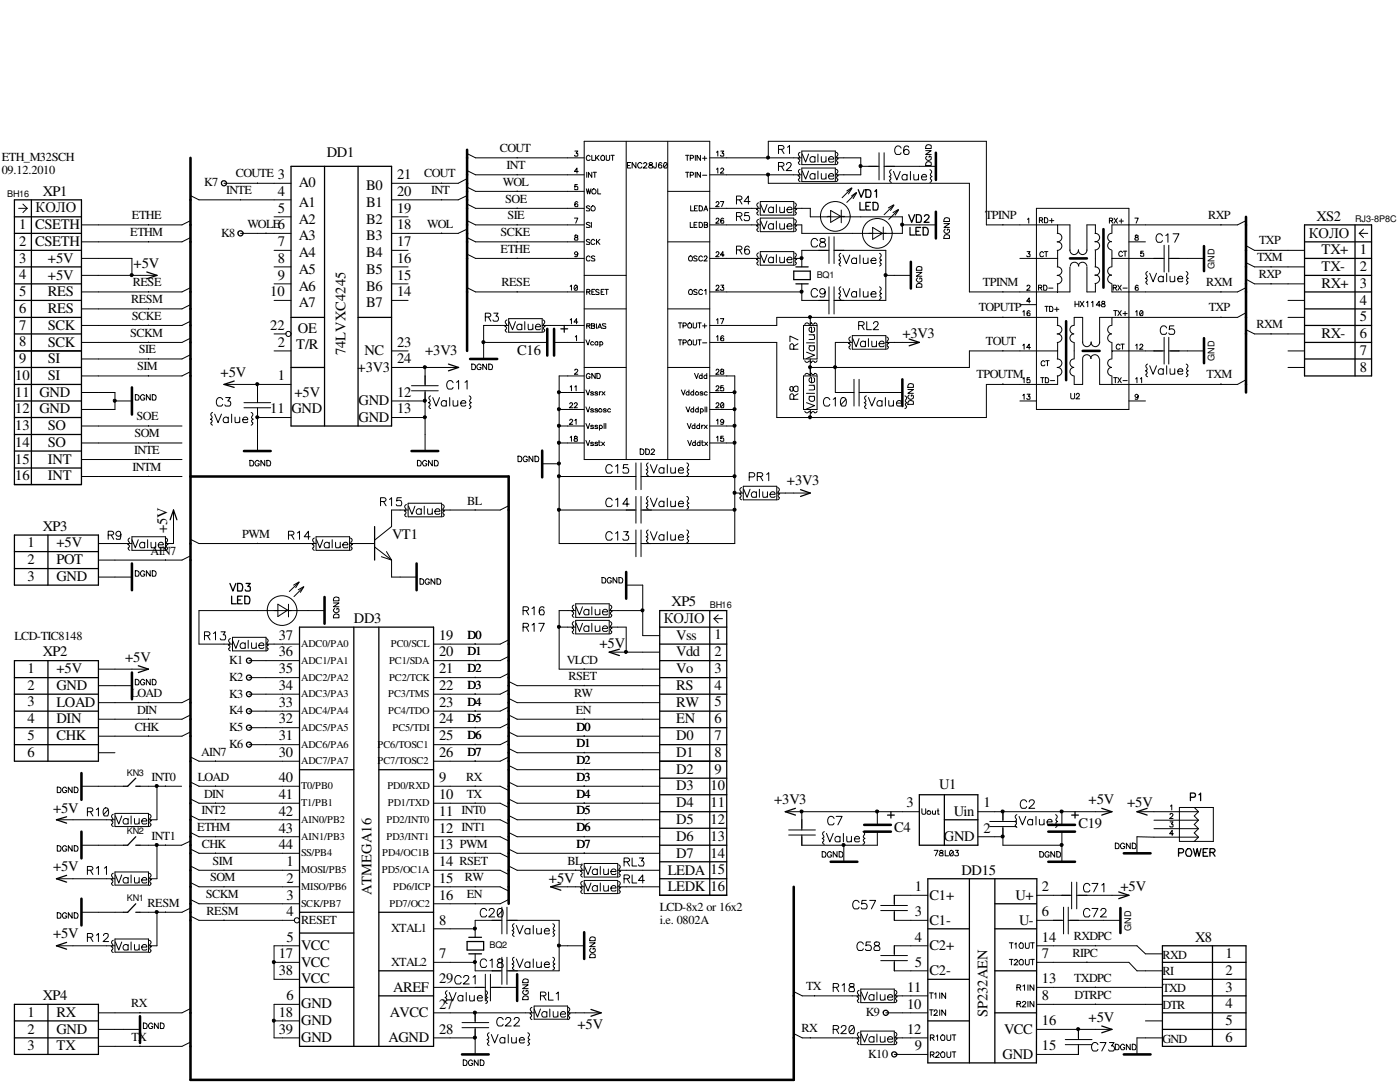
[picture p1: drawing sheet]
<svg xmlns="http://www.w3.org/2000/svg" width="279mm" height="216mm" viewBox="0 0 279 216" stroke-linecap="round" stroke-linejoin="round" font-family="sans-serif">
<defs><g id="words">
<g font-size="2.9">
<text x="55.5" y="35.7">3</text>
<text x="65.2" y="31.2">DD1</text>
<text x="79.2" y="35.7">21</text>
<text x="8.6" y="39">XP1</text>
<text x="55.5" y="39">4</text>
<text x="59.6" y="41.2">A1</text>
<text x="59.6" y="37.3">A0</text>
<text x="73.1" y="41.2">B1</text>
<text x="73.1" y="37.9">B0</text>
<text x="79.2" y="39">20</text>
<text x="3.8" y="45.7">1</text>
<text x="7" y="45.7">CSETH</text>
<text x="7.1" y="42.3">КОЛО</text>
<text x="55.5" y="45.7">6</text>
<text x="55.5" y="42.4">5</text>
<text x="59.6" y="47.9">A3</text>
<text x="59.6" y="44.6">A2</text>
<text x="73.1" y="47.9">B3</text>
<text x="73.1" y="44.6">B2</text>
<text x="79.2" y="45.7">18</text>
<text x="79.2" y="42.4">19</text>
<text x="261.2" y="47.4">КОЛО</text>
<text x="262.7" y="44">XS2</text>
<text x="3.8" y="49">2</text>
<text x="3.8" y="52.4">3</text>
<text x="7" y="49.1">CSETH</text>
<text x="9.6" y="52.4">+5V</text>
<text x="26.7" y="53.4">+5V</text>
<text x="55.5" y="52.4">8</text>
<text x="55.5" y="49.1">7</text>
<text x="59.6" y="51.3">A4</text>
<text x="73.1" y="51.3">B4</text>
<text x="79.2" y="49.1">17</text>
<text x="79.2" y="52.4">16</text>
<text x="263.7" y="50.7">TX+</text>
<text x="271.4" y="50.7">1</text>
<text x="3.8" y="55.7">4</text>
<text x="3.8" y="59.1">5</text>
<text x="9.6" y="55.8">+5V</text>
<text x="9.6" y="59.1">RES</text>
<text x="53.9" y="59.1">10</text>
<text x="55.5" y="55.8">9</text>
<text x="59.6" y="58">A6</text>
<text x="59.6" y="54.6">A5</text>
<text x="73.1" y="58">B6</text>
<text x="73.1" y="54.6">B5</text>
<text x="79.2" y="55.8">15</text>
<text x="79.2" y="59.1">14</text>
<text x="263.7" y="54.1">TX-</text>
<text x="263.7" y="57.4">RX+</text>
<text x="271.4" y="54.1">2</text>
<text x="271.4" y="57.4">3</text>
<text x="3.8" y="62.4">6</text>
<text x="3.8" y="65.8">7</text>
<text x="9.6" y="62.5">RES</text>
<text x="9.6" y="65.8">SCK</text>
<text x="53.9" y="65.8">22</text>
<text x="59.6" y="61.3">A7</text>
<text x="73.1" y="61.3">B7</text>
<text x="271.4" y="60.8">4</text>
<text x="271.4" y="64.1">5</text>
<text x="3.8" y="69.1">8</text>
<text x="9.6" y="69.2">SCK</text>
<text x="55.5" y="69.2">2</text>
<text x="59.1" y="69.7">T/R</text>
<text x="59.4" y="66.4">OE</text>
<text x="68.9" y="70.9" transform="rotate(-90 68.9 70.9)">74LVXC4245</text>
<text x="72.7" y="70.8">NC</text>
<text x="79.2" y="69.2">23</text>
<text x="84.8" y="70.8">+3V3</text>
<text x="103.2" y="70.8">C16</text>
<text x="180.1" y="67.4">+3V3</text>
<text x="263.7" y="67.5">RX-</text>
<text x="271.4" y="67.5">6</text>
<text x="271.4" y="70.8">7</text>
<text x="3" y="75.8">10</text>
<text x="3.8" y="72.5">9</text>
<text x="9.6" y="72.5">SI</text>
<text x="9.6" y="75.9">SI</text>
<text x="44" y="75.2">+5V</text>
<text x="55.5" y="75.9">1</text>
<text x="71.4" y="74.2">+3V3</text>
<text x="79.2" y="72.5">24</text>
<text x="271.4" y="74.2">8</text>
<text x="3" y="79.2">11</text>
<text x="3" y="82.5">12</text>
<text x="7.9" y="79.2">GND</text>
<text x="7.9" y="82.5">GND</text>
<text x="53.9" y="82.5">11</text>
<text x="58.2" y="82.5">GND</text>
<text x="58.8" y="79.2">+5V</text>
<text x="71.5" y="80.9">GND</text>
<text x="79.2" y="82.5">13</text>
<text x="79.2" y="79.2">12</text>
<text x="3" y="89.2">14</text>
<text x="3" y="85.9">13</text>
<text x="9.6" y="85.9">SO</text>
<text x="9.6" y="89.2">SO</text>
<text x="71.5" y="84.2">GND</text>
<text x="3" y="92.5">15</text>
<text x="3" y="95.8">16</text>
<text x="9.6" y="92.5">INT</text>
<text x="9.6" y="95.8">INT</text>
<text x="157.1" y="96.9">+3V3</text>
<text x="8.6" y="105.9">XP3</text>
<text x="33.4" y="106.4" transform="rotate(-90 33.4 106.4)">+5V</text>
<text x="78.2" y="107.6">VT1</text>
<text x="5.5" y="112.6">2</text>
<text x="5.5" y="109.2">1</text>
<text x="11.3" y="109.2">+5V</text>
<text x="11.3" y="112.6">POT</text>
<text x="5.5" y="115.9">3</text>
<text x="11.3" y="115.9">GND</text>
<text x="70.6" y="124.3">DD3</text>
<text x="132.5" y="124.3">КОЛО</text>
<text x="134" y="121">XP5</text>
<text x="8.6" y="131">XP2</text>
<text x="25" y="132">+5V</text>
<text x="55.6" y="127.7">37</text>
<text x="55.6" y="131">36</text>
<text x="87.6" y="127.7">19</text>
<text x="87.6" y="131">20</text>
<text x="119.6" y="129.3">+5V</text>
<text x="135" y="127.7">Vss</text>
<text x="135" y="131">Vdd</text>
<text x="142.6" y="131">2</text>
<text x="142.6" y="127.6">1</text>
<text x="5.5" y="134.3">1</text>
<text x="5.5" y="137.7">2</text>
<text x="11.3" y="134.4">+5V</text>
<text x="11.3" y="137.7">GND</text>
<text x="55.6" y="134.4">35</text>
<text x="55.6" y="137.7">34</text>
<text x="87.6" y="134.4">21</text>
<text x="87.6" y="137.7">22</text>
<text x="135" y="137.7">RS</text>
<text x="135" y="134.4">Vo</text>
<text x="142.6" y="137.7">4</text>
<text x="142.6" y="134.3">3</text>
<text x="5.5" y="141">3</text>
<text x="11.3" y="141.1">LOAD</text>
<text x="55.6" y="141.1">33</text>
<text x="87.6" y="141.1">23</text>
<text x="135" y="141.1">RW</text>
<text x="142.6" y="141">5</text>
<text x="5.5" y="144.4">4</text>
<text x="5.5" y="147.7">5</text>
<text x="11.3" y="147.7">CHK</text>
<text x="11.3" y="144.4">DIN</text>
<text x="55.6" y="147.7">31</text>
<text x="55.6" y="144.4">32</text>
<text x="87.6" y="147.7">25</text>
<text x="87.6" y="144.4">24</text>
<text x="135" y="147.7">D0</text>
<text x="135" y="144.4">EN</text>
<text x="142.6" y="144.4">6</text>
<text x="142.6" y="147.7">7</text>
<text x="5.5" y="151">6</text>
<text x="55.6" y="151">30</text>
<text x="87.6" y="151">26</text>
<text x="135" y="154.4">D2</text>
<text x="135" y="151">D1</text>
<text x="142.6" y="151">8</text>
<text x="142.6" y="154.3">9</text>
<text x="55.6" y="156">40</text>
<text x="55.6" y="159.4">41</text>
<text x="87.6" y="159.4">10</text>
<text x="87.6" y="156">9</text>
<text x="135" y="161.1">D4</text>
<text x="135" y="157.7">D3</text>
<text x="141.8" y="161">11</text>
<text x="141.8" y="157.7">10</text>
<text x="154.5" y="160.4">+3V3</text>
<text x="180.9" y="161.1">3</text>
<text x="187.5" y="157.4">U1</text>
<text x="196.3" y="161.1">1</text>
<text x="217.3" y="160.4">+5V</text>
<text x="225" y="161">+5V</text>
<text x="10.6" y="162.1">+5V</text>
<text x="55.6" y="166.1">43</text>
<text x="55.6" y="162.7">42</text>
<text x="87.6" y="166.1">12</text>
<text x="87.6" y="162.7">11</text>
<text x="135" y="164.4">D5</text>
<text x="135" y="167.8">D6</text>
<text x="141.8" y="164.4">12</text>
<text x="141.8" y="167.7">13</text>
<text x="178.5" y="166">C4</text>
<text x="188.4" y="167.7">GND</text>
<text x="190.3" y="162.7">Uin</text>
<text x="196.3" y="166.1">2</text>
<text x="215.2" y="165.3">C19</text>
<text x="10.6" y="173.8">+5V</text>
<text x="55.6" y="169.4">44</text>
<text x="57.2" y="172.8">1</text>
<text x="87.6" y="172.8">14</text>
<text x="87.6" y="169.4">13</text>
<text x="135" y="171.1">D7</text>
<text x="141.8" y="171.1">14</text>
<text x="57.2" y="176.1">2</text>
<text x="57.2" y="179.5">3</text>
<text x="74.2" y="178.6" transform="rotate(-90 74.2 178.6)">ATMEGA16</text>
<text x="87.6" y="179.5">16</text>
<text x="87.6" y="176.1">15</text>
<text x="109.6" y="176.1">+5V</text>
<text x="133.3" y="177.8">LEDK</text>
<text x="133.3" y="174.5">LEDA</text>
<text x="141.8" y="174.4">15</text>
<text x="141.8" y="177.8">16</text>
<text x="182.5" y="177.8">1</text>
<text x="185.5" y="179.5">C1+</text>
<text x="191.9" y="174.5">DD15</text>
<text x="202.7" y="179.5">U+</text>
<text x="207.9" y="177.8">2</text>
<text x="223.6" y="177.8">+5V</text>
<text x="57.2" y="182.8">4</text>
<text x="87.6" y="184.5">8</text>
<text x="182.5" y="182.8">3</text>
<text x="185.5" y="184.5">C1-</text>
<text x="203.4" y="184.5">U-</text>
<text x="207.9" y="182.8">6</text>
<text x="10.6" y="187.2">+5V</text>
<text x="55.6" y="191.2">17</text>
<text x="57.2" y="187.9">5</text>
<text x="60.1" y="189.5">VCC</text>
<text x="87.6" y="191.2">7</text>
<text x="182.5" y="187.9">4</text>
<text x="185.5" y="189.5">C2+</text>
<text x="207.9" y="191.2">7</text>
<text x="207.9" y="187.9">14</text>
<text x="238.5" y="187.9">X8</text>
<text x="244.6" y="191.2">1</text>
<text x="55.6" y="194.6">38</text>
<text x="60.1" y="192.9">VCC</text>
<text x="60.1" y="196.2">VCC</text>
<text x="78.5" y="197.9">AREF</text>
<text x="87.6" y="196.2">29</text>
<text x="181" y="197.9">11</text>
<text x="182.5" y="192.9">5</text>
<text x="185.5" y="194.5">C2-</text>
<text x="207.9" y="196.2">13</text>
<text x="244.6" y="194.5">2</text>
<text x="244.6" y="197.9">3</text>
<text x="5.5" y="202.9">1</text>
<text x="8.6" y="199.6">XP4</text>
<text x="11.3" y="202.9">RX</text>
<text x="55.6" y="202.9">18</text>
<text x="57.2" y="199.6">6</text>
<text x="60.1" y="201.2">GND</text>
<text x="77.8" y="202.9">AVCC</text>
<text x="87.6" y="201.3">27</text>
<text x="181" y="201.3">10</text>
<text x="197.1" y="202.9" transform="rotate(-90 197.1 202.9)">SP232AEN</text>
<text x="207.9" y="199.6">8</text>
<text x="217.3" y="203.9">+5V</text>
<text x="244.6" y="201.2">4</text>
<text x="5.5" y="206.2">2</text>
<text x="5.5" y="209.6">3</text>
<text x="11.3" y="206.2">GND</text>
<text x="11.3" y="209.6">TX</text>
<text x="55.6" y="206.2">39</text>
<text x="60.1" y="204.6">GND</text>
<text x="60.1" y="207.9">GND</text>
<text x="77.6" y="207.9">AGND</text>
<text x="87.6" y="206.2">28</text>
<text x="115.2" y="205.2">+5V</text>
<text x="181" y="206.2">12</text>
<text x="182.5" y="209.6">9</text>
<text x="200.4" y="206.2">VCC</text>
<text x="207.9" y="204.6">16</text>
<text x="207.9" y="209.6">15</text>
<text x="244.6" y="204.6">5</text>
<text x="244.6" y="207.9">6</text>
<text x="200.1" y="211.2">GND</text>
</g>
<g font-size="2.4">
<text x=".3" y="32.1">ETH_M32SCH</text>
<text x=".3" y="34.7">09.12.2010</text>
<text x="47.1" y="35.4">COUTE</text>
<text x="84.7" y="35.4">COUT</text>
<text x="99.7" y="30.4">COUT</text>
<text x="101.1" y="33.8">INT</text>
<text x="40.7" y="37.2">K7</text>
<text x="45.1" y="38.8">INTE</text>
<text x="86" y="38.8">INT</text>
<text x="100.3" y="37.1">WOL</text>
<text x="100.8" y="40.5">SOE</text>
<text x="26" y="47.2">ETHM</text>
<text x="26.3" y="43.8">ETHE</text>
<text x="44.1" y="47.2">K8</text>
<text x="49.4" y="45.5">WOLE</text>
<text x="85.3" y="45.5">WOL</text>
<text x="99.9" y="47.2">SCKE</text>
<text x="101.3" y="43.8">SIE</text>
<text x="196.6" y="43.8">TPINP</text>
<text x="241.1" y="43.8">RXP</text>
<text x="99.9" y="50.5">ETHE</text>
<text x="250.9" y="52.2">TXM</text>
<text x="251.3" y="48.8">TXP</text>
<text x="26.5" y="57.2">RESE</text>
<text x="100.1" y="57.2">RESE</text>
<text x="196.2" y="57.2">TPINM</text>
<text x="240.7" y="57.2">RXM</text>
<text x="251.2" y="55.5">RXP</text>
<text x="26.2" y="60.5">RESM</text>
<text x="26.3" y="63.8">SCKE</text>
<text x="195.3" y="62.1">TOPUTP</text>
<text x="241.2" y="62.1">TXP</text>
<text x="250.8" y="65.5">RXM</text>
<text x="26" y="67.2">SCKM</text>
<text x="27.7" y="70.5">SIE</text>
<text x="196.8" y="68.8">TOUT</text>
<text x="27.3" y="73.9">SIM</text>
<text x="194.9" y="75.5">TPOUTM</text>
<text x="240.8" y="75.5">TXM</text>
<text x="27.3" y="83.9">SOE</text>
<text x="26.8" y="87.3">SOM</text>
<text x="26.4" y="94">INTM</text>
<text x="26.8" y="90.6">INTE</text>
<text x="93.2" y="100.7">BL</text>
<text x="48.3" y="107.4">PWM</text>
<text x="30.1" y="110.7">AIN7</text>
<text x="2.9" y="127.8">LCD-TIC8148</text>
<text x="93.3" y="127.4">D0</text>
<text x="93.3" y="130.7">D1</text>
<text x="45.7" y="135.8">K2</text>
<text x="45.7" y="132.5">K1</text>
<text x="93.3" y="137.4">D3</text>
<text x="93.3" y="134.1">D2</text>
<text x="113.1" y="132.4">VLCD</text>
<text x="113.5" y="135.7">RSET</text>
<text x="26.1" y="139.1">LOAD</text>
<text x="27.3" y="142.4">DIN</text>
<text x="45.7" y="142.5">K4</text>
<text x="45.7" y="139.2">K3</text>
<text x="93.3" y="140.8">D4</text>
<text x="114.6" y="139.1">RW</text>
<text x="114.9" y="142.4">EN</text>
<text x="26.9" y="145.8">CHK</text>
<text x="45.7" y="145.9">K5</text>
<text x="45.7" y="149.2">K6</text>
<text x="93.3" y="144.1">D5</text>
<text x="93.3" y="147.5">D6</text>
<text x="115.1" y="145.8">D0</text>
<text x="115.1" y="149.1">D1</text>
<text x="30.2" y="155.8">INT0</text>
<text x="39.5" y="155.8">LOAD</text>
<text x="40.1" y="150.8">AIN7</text>
<text x="93" y="155.8">RX</text>
<text x="93.3" y="150.8">D7</text>
<text x="115.1" y="155.8">D3</text>
<text x="115.1" y="152.5">D2</text>
<text x="40.7" y="159.2">DIN</text>
<text x="93.1" y="159.2">TX</text>
<text x="115.1" y="159.2">D4</text>
<text x="30.2" y="167.6">INT1</text>
<text x="39.4" y="165.9">ETHM</text>
<text x="40.2" y="162.5">INT2</text>
<text x="92.1" y="165.9">INT1</text>
<text x="92.1" y="162.5">INT0</text>
<text x="115.1" y="165.9">D6</text>
<text x="115.1" y="162.5">D5</text>
<text x="40.3" y="169.2">CHK</text>
<text x="42.4" y="172.6">SIM</text>
<text x="91.7" y="172.6">RSET</text>
<text x="91.8" y="169.2">PWM</text>
<text x="113.3" y="172.6">BL</text>
<text x="115.1" y="169.2">D7</text>
<text x="41.1" y="179.2">SCKM</text>
<text x="41.9" y="175.9">SOM</text>
<text x="92.8" y="175.9">RW</text>
<text x="93.1" y="179.2">EN</text>
<text x="29.5" y="180.9">RESM</text>
<text x="41.2" y="182.5">RESM</text>
<text x="60.1" y="184.3">RESET</text>
<text x="131.7" y="181.7">LCD-8x2 or 16x2</text>
<text x="131.7" y="184.3">i.e. 0802A</text>
<text x="78.1" y="186">XTAL1</text>
<text x="214" y="190.9">RIPC</text>
<text x="214.3" y="187.6">RXDPC</text>
<text x="232" y="191.3">RXD</text>
<text x="78.1" y="192.7">XTAL2</text>
<text x="160.9" y="197.6">TX</text>
<text x="214.4" y="195.9">TXDPC</text>
<text x="232" y="194.6">RI</text>
<text x="232" y="198">TXD</text>
<text x="26.2" y="201">RX</text>
<text x="172.8" y="202.7">K9</text>
<text x="214.5" y="199.3">DTRPC</text>
<text x="232" y="201.3">DTR</text>
<text x="26.2" y="207.7">TX</text>
<text x="159.9" y="206">RX</text>
<text x="232" y="208">GND</text>
<text x="173.2" y="211.1">K10</text>
</g>
<g font-size="2.1">
<text x="60.1" y="129.1">ADC0/PA0</text>
<text x="78" y="129.1">PC0/SCL</text>
<text x="60.1" y="132.4">ADC1/PA1</text>
<text x="60.1" y="135.8">ADC2/PA2</text>
<text x="77.6" y="132.4">PC1/SDA</text>
<text x="77.6" y="135.8">PC2/TCK</text>
<text x="60.1" y="139.1">ADC3/PA3</text>
<text x="60.1" y="142.5">ADC4/PA4</text>
<text x="77.5" y="139.1">PC3/TMS</text>
<text x="77.5" y="142.5">PC4/TDO</text>
<text x="60.1" y="149.2">ADC6/PA6</text>
<text x="60.1" y="145.8">ADC5/PA5</text>
<text x="75.4" y="149.2">PC6/TOSC1</text>
<text x="78.3" y="145.8">PC5/TDI</text>
<text x="60.1" y="152.5">ADC7/PA7</text>
<text x="75.4" y="152.5">PC7/TOSC2</text>
<text x="60.1" y="157.5">T0/PB0</text>
<text x="60.1" y="160.9">T1/PB1</text>
<text x="77.3" y="157.5">PD0/RXD</text>
<text x="77.4" y="160.9">PD1/TXD</text>
<text x="60.1" y="167.6">AIN1/PB3</text>
<text x="60.1" y="164.2">AIN0/PB2</text>
<text x="77.1" y="167.6">PD3/INT1</text>
<text x="77.1" y="164.2">PD2/INT0</text>
<text x="60.1" y="170.9">SS/PB4</text>
<text x="76.3" y="170.9">PD4/OC1B</text>
<text x="60.1" y="174.2">MOSI/PB5</text>
<text x="60.1" y="177.5">MISO/PB6</text>
<text x="76.2" y="174.2">PD5/OC1A</text>
<text x="78.5" y="177.5">PD6/ICP</text>
<text x="60.1" y="180.9">SCK/PB7</text>
<text x="77.7" y="180.9">PD7/OC2</text>
</g>
<g font-size="1.8">
<text x="1.4" y="39.4">BH16</text>
<text x="270.4" y="44.4">RJ3-8P8C</text>
<text x="242.4" y="53.7" transform="rotate(-90 242.4 53.7)">GND</text>
<text x="163" y="55.5">BQ1</text>
<text x="242.4" y="72.1" transform="rotate(-90 242.4 72.1)">GND</text>
<text x="141.6" y="121.3">BH16</text>
<text x="25.3" y="154.8">KN3</text>
<text x="25.3" y="166.5">KN2</text>
<text x="25.3" y="179.8">KN1</text>
<text x="225.7" y="185.8" transform="rotate(-90 225.7 185.8)">GND</text>
<text x="97.7" y="189.2">BQ2</text>
</g>
</g></defs>
<g fill="#000">
<circle cx="153.3" cy="31.4" r=".31"/>
<circle cx="153.3" cy="34.8" r=".31"/>
<circle cx="171.7" cy="33.1" r=".31"/>
<circle cx="26.3" cy="54.9" r=".31"/>
<circle cx="160" cy="51.5" r=".31"/>
<circle cx="160" cy="58.2" r=".31"/>
<circle cx="176.7" cy="54.9" r=".31"/>
<circle cx="180" cy="44.8" r=".31"/>
<circle cx="22.9" cy="80" r=".31"/>
<circle cx="51.3" cy="76.7" r=".31"/>
<circle cx="84.8" cy="73.3" r=".31"/>
<circle cx="84.8" cy="80" r=".31"/>
<circle cx="96.5" cy="68.3" r=".31"/>
<circle cx="111.5" cy="78.3" r=".31"/>
<circle cx="146.6" cy="78.3" r=".31"/>
<circle cx="161.7" cy="73.3" r=".31"/>
<circle cx="161.7" cy="63.3" r=".31"/>
<circle cx="166.7" cy="73.3" r=".31"/>
<circle cx="51.3" cy="83.3" r=".31"/>
<circle cx="84.8" cy="83.3" r=".31"/>
<circle cx="111.5" cy="85" r=".31"/>
<circle cx="111.5" cy="88.3" r=".31"/>
<circle cx="111.5" cy="95" r=".31"/>
<circle cx="111.5" cy="92.5" r=".31"/>
<circle cx="111.5" cy="81.7" r=".31"/>
<circle cx="146.6" cy="95" r=".31"/>
<circle cx="146.6" cy="88.3" r=".31"/>
<circle cx="146.6" cy="98.3" r=".31"/>
<circle cx="146.6" cy="85" r=".31"/>
<circle cx="146.6" cy="81.7" r=".31"/>
<circle cx="161.7" cy="83.3" r=".31"/>
<circle cx="111.5" cy="101.7" r=".31"/>
<circle cx="146.6" cy="101.7" r=".31"/>
<circle cx="111.5" cy="125.1" r=".31"/>
<circle cx="124.9" cy="130.1" r=".31"/>
<circle cx="128.2" cy="121.8" r=".31"/>
<circle cx="31.3" cy="156.8" r=".31"/>
<circle cx="31.3" cy="168.6" r=".31"/>
<circle cx="160" cy="161.9" r=".31"/>
<circle cx="168.3" cy="168.6" r=".31"/>
<circle cx="175" cy="161.9" r=".31"/>
<circle cx="200.1" cy="166.9" r=".31"/>
<circle cx="200.1" cy="161.9" r=".31"/>
<circle cx="211.9" cy="168.6" r=".31"/>
<circle cx="211.9" cy="161.9" r=".31"/>
<circle cx="31.3" cy="182" r=".31"/>
<circle cx="54.6" cy="192" r=".31"/>
<circle cx="94.8" cy="185.3" r=".31"/>
<circle cx="94.8" cy="192" r=".31"/>
<circle cx="111.5" cy="188.7" r=".31"/>
<circle cx="54.6" cy="203.7" r=".31"/>
<circle cx="94.8" cy="202" r=".31"/>
<circle cx="94.8" cy="207" r=".31"/>
<circle cx="215.2" cy="205.3" r=".31"/>
</g>
<g fill="none" stroke="#000" stroke-width=".2">
<path d="M38 39l1.7 .9h18.4M44.7 36.6h13.4M48 39.8v.1M51.4 36.5v.1M88.1 36.5v.1M88.1 39.8v.1M93.2 39l-1.8 .9h-13.3M93.2 35.6l-1.8 1h-13.3M93.2 37.3l1.7 .9h21.7M93.2 34l1.7 .9h21.7M93.2 30.6l1.7 .9h21.7M103.2 31.4v.1"/>
<path d="M103.2 34.8v.1M103.2 38.1v.1M114.7 30.1h.6l-.3 .5h.3v.5l-.6 .1-.1-.2M115.2 36.8h-.5v.5l.2-.1 .3 .1 .1 .5h-.6l-.1-.1M115.4 34.2h-.8l.5-.7v1M116.6 28.2h25v63.5h-25zM117 37.7l.3 1 .1-1 .3 1 .2-1M117.1 34.4v1M117.8 31.2a.39 .39 0 0 0-.5-.2 .39 .39 0 0 0-.3 .4l.1 .5 .5 .1 .2-.2M118.1 34.4v1l-.7-1v1M118.1 31v1h.6M118.4 34.4h.6"/>
<path d="M118.7 34.4v1M118.9 31v1M119.1 31.5l.4 .5M119.3 37.7v1h.6M119.5 31l-.6 .7M120 31.2l.4-.2 .2 .2v.6l-.1 .2-.5-.1zM121 31v.9l.2 .1h.3l.2-.3v-.7M121.9 31h.7M122.3 31v1M125 28.2v63.5M125.2 33h.4M125.9 32.4h-.7v1.1h.7"/>
<path d="M126.9 32.4v1.1l-.7-1.1v1.1M128.1 32.7a.53 .53 0 0 0-.8 0 .53 .53 0 0 0 .2 .8h.4l.2-.2M128.4 32.7a.34 .34 0 0 1 .4-.3 .34 .34 0 0 1 .3 .4l-.7 .7h.7M129.6 32.5v.4l.6 .2-.1 .4h-.5l-.1-.1 .1-.4 .5-.1 .1-.2-.2-.3zM131 32.4l-.1 1.1h-.3l-.1-.3M132.1 32.6l-.1-.1a.51 .51 0 0 0-.6 .5 .51 .51 0 0 0 .5 .5l.2-.1v-.4a.37 .37 0 0 0-.4-.1 .37 .37 0 0 0-.3 .3M132.6 32.5l.2-.1 .4 .3v.7l-.2 .1h-.4l-.1-.1-.1-.5zM133.2 32.7l-.7 .7M133.3 38.2h8.3M133.3 28.2v63.5M136.8 34.4h.7M136.8 31h.7"/>
<path d="M137.2 31v1M137.2 34.4v1M137.8 35l.5-.1v-.4l-.5-.1v1M137.8 31.6l.5-.1v-.4l-.5-.1v1M138.8 31v1M138.8 34.4v1M139.8 34.4v1l-.7-1v1M139.8 31v1l-.7-1v1M140.2 35h.9M140.2 31.6h.9M140.6 31.2v.8M141.6 31.5h18.4"/>
<path d="M141.6 34.9h18.4M143 33.8l.3-.3v1M143 30.4l.3-.3v1.1M143.8 33.8l.2-.3h.2l.2 .4-.6 .6h.6M143.8 30.1h.6l-.3 .5h.3v.5l-.6 .1v-.2M147 39.9h.7l.4-.3v-.1l-.4-.4h-.7v1.6M147.6 39.9l.5 .8M153.3 31.5v-3.3h43.5v16.7h16.7v5.1M153.3 34.9v1.7h40.2v21.7h20v-5M155.4 33.2h.7l.4-.3v-.1l-.4-.4h-.7v1.6M155.4 29.8h.7l.4-.3v-.1l-.4-.4h-.7v1.6M156 33.2l.5 .8"/>
<path d="M156 29.8l.5 .8M157 32.9l.3-.5h.3l.3 .4-.2 .5-.8 .7h1.1M157.1 29.4l.5-.4v1.6M159.7 33.8l-.4 .3 .3 .7-.3 .3 .3 .2-.3 .6 .4 .3M159.7 30.4l-.4 .3 .3 .7-.3 .3 .3 .2-.3 .6 .4 .4M160 30.1h6.7v2.8h-6.7zM160 33.5h6.7v2.7h-6.7zM160.1 34.1l.7 1.6 .6-1.6M160.1 30.7l.7 1.6 .6-1.6M162.6 34.9a.58 .58 0 0 0-.9-.1 .58 .58 0 0 0 .2 .9h.6l.1-.1M162.6 31.5a.58 .58 0 0 0-.9-.1 .58 .58 0 0 0 .2 .9h.6l.1-.1M162.6 31.2v1.1"/>
<path d="M162.6 34.6v1.1M163.2 30.7v1.6M163.2 34.1v1.6M163.9 34.6l.1 1.1h.6l.2-.2M163.9 31.2l.1 1.1h.6l.2-.2M164.8 31.2v1.1M164.8 34.6v1.1M165.4 35.1h1a.55 .55 0 0 0-.8-.4 .55 .55 0 0 0-.2 .9l.2 .1h.6l.2-.1M165.4 31.7h1a.55 .55 0 0 0-.8-.4 .55 .55 0 0 0-.2 .9l.2 .1h.6l.2-.1M166.7 31.5h5.1v3.4h-5.1M166.9 33.8l.3 .3-.2 .7 .3 .3-.3 .2 .2 .6-.3 .3M166.9 30.4l.3 .3-.2 .7 .3 .3-.3 .2 .2 .6-.3 .4"/>
<path d="M169.9 37.5l-.9 .6M170 37.6l-.7 1.1M170 37.5l-1.9 2M170.9 38.4l-1 .7M170.9 38.5l-.6 1.1M170.9 38.4l-1.9 2M171.8 33.2h3.6M175.4 30.5v5.4M176.4 33.2h10.4M176.4 30.5v5.4M177.9 33.9l-.4 .3 .3 .8-.3 .2 .3 .3-.3 .6 .4 .3M178.3 34.2l.7 1.7 .7-1.7"/>
<path d="M179.8 29.5a.65 .65 0 0 0-.7-.4 .65 .65 0 0 0-.5 .7v.7l.3 .3h.7l.2-.3M181 35.1a.58 .58 0 0 0-.9-.1 .58 .58 0 0 0 .2 .9h.5l.2-.2M181 34.8v1.1M181.4 29.4a.52 .52 0 0 0-.8-.2 1.37 1.37 0 0 0 0 1.6h.6a.55 .55 0 0 0 0-.9 .55 .55 0 0 0-.9 .4M181.7 34.2v1.7M182.4 34.8l.1 1.1h.5l.3-.3M183.3 34.8v1.1M183.9 35.3h1a.55 .55 0 0 0-.8-.5 .55 .55 0 0 0-.1 .9l.1 .2h.6l.2-.2M184.7 30.1h1.1l-1.1 .7h1.1M184.9 32.3h.9v.7h-1.1zM184.9 29h.9v.6h-1.1zM185 31.2a.53 .53 0 0 0 .1 .8 .53 .53 0 0 0 .7-.3v-.5h-.4v.2"/>
<path d="M185.6 33.9l.3 .3-.2 .8 .3 .2-.3 .3 .2 .6-.3 .3M3.7 41.6h1.7M4.6 40.7l.8 .9M5.4 41.6l-.8 .8M16.3 51.6h10v3.3M16.3 54.9h15M29.6 44.8v.1M29.6 48.2v.1M29.6 58.2v.1M38 57.4l-1.7 .9h-20M38 47.4l-1.7 .9h-20M38 44l-1.7 .9h-20"/>
<path d="M48 46.6h10.1M53.1 46.5v.1M54.7 56.6h3.4M54.7 53.3h3.4M54.7 50h3.4M54.7 59.9h3.4M54.7 43.3h3.4M78.1 56.6h3.3M78.1 53.3h3.3M78.1 50h3.3M78.1 59.9h3.3M78.1 43.3h3.3"/>
<path d="M88.1 46.5v.1M93.2 45.7l-1.8 .9h-13.3M93.2 50.7l1.7 .9h21.7M93.2 44l1.7 .9h21.7M93.2 57.4l1.7 .9h21.7M93.2 47.4l1.7 .9h21.7M93.2 40.7l1.7 .9h21.7M103.2 41.5v.1M103.2 44.8v.1M103.2 48.2v.1M103.2 51.5v.1M103.2 58.2v.1"/>
<path d="M113.8 57.1l.2-.2v1M114.6 43.5h.7l-.4 1M114.7 57l.3-.1 .2 .2-.1 .8h-.4l-.1-.2v-.3zM114.7 47a.44 .44 0 0 0 .5 .4l.1 .4-.6 .1-.1-.3 .7-.4-.2-.3zM115.2 57.1l-.6 .6M115.3 50.5a.34 .34 0 0 1-.3 .4 .34 .34 0 0 1-.4-.4 .34 .34 0 0 1 .4-.3 .34 .34 0 0 1 .3 .3l-.2 .7-.4-.1M115.3 40.4l-.3-.2-.3 .3v.6l.5 .1v-.5l-.2-.1-.3 .3M116.6 54.9h8.4M117.1 58.3h.6v-.5l-.6-.1v1.1M117.4 58.3l.4 .5M117.7 47.9l-.3-.1-.4 .1 .1 .3 .6 .2-.1 .4-.6-.1M117.7 41.2l-.2-.1-.5 .1 .1 .3 .6 .2-.1 .4-.6-.1"/>
<path d="M117.8 44.5l-.3-.1-.5 .1 .1 .3 .7 .3v.2h-.8M117.8 51.3a.39 .39 0 0 0-.5-.2 .39 .39 0 0 0-.3 .4l.1 .5 .5 .1 .2-.2M118 44.4v1M118.1 58.3h.3M118.7 57.7h-.6v1.1h.6M118.7 48a.39 .39 0 0 0-.5-.2 .39 .39 0 0 0-.3 .4l.1 .5 .5 .1 .2-.2M118.7 51.2l-.3-.1-.4 .1 .1 .3 .6 .2-.1 .4-.6-.1M119 47.8v1M119.3 48.3l.4 .5M119.5 57.9l-.2-.2-.4 .2 .1 .3 .5 .2v.4l-.6-.1M119.7 47.8l-.7 .6M120 58.3h.3"/>
<path d="M120.6 57.7h-.6v1.1h.6M120.7 57.7h.7M121.1 57.7v1.1M133.3 48.3h8.3M137.5 57.9l.4-.2 .3 .3v.6l-.2 .2-.5-.1zM137.5 51.2l.4-.1 .3 .2v.6l-.2 .2-.5-.1zM137.8 44.4v1h.5M137.8 41.1v1h.6M138.5 44.9h.4M138.6 41.6h.3M139.1 57.9l-.2-.2-.5 .2 .1 .3 .6 .2-.1 .4-.6-.1M139.1 44.4h-.6v1h.6"/>
<path d="M139.1 51.2l-.2-.1-.5 .1 .1 .3 .6 .2-.1 .4-.6-.1M139.2 41.1h-.6v1h.6M139.5 44.4a.59 .59 0 0 1 .7 .3 .59 .59 0 0 1-.2 .7h-.5zM139.5 41.1a.59 .59 0 0 1 .7 .3 .59 .59 0 0 1-.2 .7h-.5zM140.2 58a.39 .39 0 0 0-.4-.3 .39 .39 0 0 0-.4 .5l.1 .5 .5 .1 .2-.2M140.2 51.3a.39 .39 0 0 0-.4-.2 .39 .39 0 0 0-.4 .4l.1 .5 .5 .1 .2-.2M140.5 42.1l.4-1 .3 1M140.5 44.4h.6l.1 .3-.2 .2 .2 .1-.1 .4h-.6zM140.5 51.3l.2-.2h.2l.2 .3-.6 .7h.6M140.5 44.9h.5M140.6 58l.3-.3v1.1M140.6 41.7h.5"/>
<path d="M141.6 51.6h10.1M141.6 44.9h10.1M141.6 58.3h18.4M141.6 41.6h10.1M142.9 57.1l.2-.2h.2l.2 .3-.7 .7h.7M142.9 43.8l.2-.3h.2l.2 .4-.7 .6h.7M142.9 50.5l.2-.3h.2l.2 .3-.7 .7h.7M142.9 40.5l.2-.3h.2l.2 .4-.7 .6h.7M143.8 40.2h.6l-.4 1M143.8 56.9h.6l-.3 .4 .3 .1v.4l-.6 .1v-.2M144.4 43.7l-.3-.2-.3 .3v.6l.6 .1v-.5l-.3-.1-.3 .3M144.5 50.9h-.7l.5-.7v1"/>
<path d="M147 49.9h.7l.4-.3v-.2l-.4-.3h-.7v1.6M147 43.2h.7l.4-.3v-.1l-.4-.4h-.7v1.6M147.6 49.9l.5 .8M147.6 43.2l.5 .8M149.4 42.4h-.7l-.1 .7 .8-.1a.63 .63 0 0 1 0 1h-.7l-.2-.2M149.5 49.4l-.1-.2-.3-.1a1.03 1.03 0 0 0-.3 1.6h.6a.52 .52 0 0 0 0-.9 .52 .52 0 0 0-.8 .4M149.7 40.2h-1.2l.9-1.1v1.6M151.4 50.5l-.4 .3 .3 .7-.3 .2 .3 .3-.3 .6 .4 .3M151.4 43.8l-.4 .3 .3 .7-.3 .2 .3 .3-.3 .6 .4 .3M151.4 40.5l-.4 .3 .3 .7-.3 .2 .3 .3-.3 .6 .4 .3M151.7 50.2h6.7v2.7h-6.7zM151.7 40.2h6.7v2.7h-6.7z"/>
<path d="M151.7 43.5h6.7v2.7h-6.7zM151.8 50.8l.7 1.6 .6-1.6M151.8 44.1l.7 1.6 .6-1.6M151.8 40.8l.7 1.6 .6-1.6M154.3 51.6a.58 .58 0 0 0-.9-.1 .58 .58 0 0 0 .2 .9h.6l.1-.2M154.3 44.9a.58 .58 0 0 0-.9-.1 .58 .58 0 0 0 .2 .9h.6l.1-.1M154.3 41.6a.58 .58 0 0 0-.9-.1 .58 .58 0 0 0 .2 .9h.6l.1-.2M154.3 41.3v1.1M154.3 44.6v1.1M154.3 51.3v1.1M154.9 40.8v1.6M154.9 44.1v1.6"/>
<path d="M154.9 50.8v1.6M155.6 51.3l.1 1.1h.6l.2-.2M155.6 44.6l.1 1.1h.6l.2-.2M155.6 41.3l.1 1.1h.6l.2-.2M156.5 41.3v1.1M156.5 44.6v1.1M156.5 51.3v1.1M157.1 51.8h1a.55 .55 0 0 0-.8-.4 .55 .55 0 0 0-.2 .8l.2 .2h.6l.2-.2M157.1 45.1h1a.55 .55 0 0 0-.8-.4 .55 .55 0 0 0-.2 .9l.2 .1h.6l.2-.1M157.1 41.8h1a.55 .55 0 0 0-.8-.4 .55 .55 0 0 0-.2 .8l.2 .2h.6l.2-.2M158.4 41.6h3.3v1.7h18.4v3.3h-20.1v-1.7h-1.6M158.4 51.6h1.6"/>
<path d="M158.6 50.5l.3 .3-.2 .7 .3 .2-.3 .3 .2 .6-.3 .3M158.6 43.8l.3 .3-.2 .7 .3 .2-.3 .3 .2 .6-.3 .3M158.6 40.5l.3 .3-.2 .7 .3 .2-.3 .3 .2 .6-.3 .3M160 56.6v3.3h5.4M163.2 58a.65 .65 0 0 0-.8-.4 .65 .65 0 0 0-.5 .7v.4l.3 .6h.7l.3-.4M163.2 48a.65 .65 0 0 0-.8-.4 .65 .65 0 0 0-.5 .7v.4l.3 .6h.7l.3-.4M163.7 47.7a.36 .36 0 0 0 .2 .6 .64 .64 0 0 1 .7 .2 .64 .64 0 0 1 0 .8l-.9-.1a.66 .66 0 0 1 0-.7 .66 .66 0 0 1 .7-.2 .36 .36 0 0 0 .2-.6zM164.7 58.2a.55 .55 0 0 1-.8 .4 .55 .55 0 0 1-.2-.8 .55 .55 0 0 1 .9 0 1.6 1.6 0 0 1-.2 1.5h-.7v-.2M165.2 43.2h.6M165.4 50h-5.4v3.3M165.4 47.2v5.4M165.4 57.2v5.5"/>
<path d="M165.8 42l2 1.2-2 1.2zM166.5 50h10.3v9.9h-10.3M166.5 47.2v5.4M166.5 57.2v5.5M167.8 57.2l-.3 .4 .2 .7-.3 .3 .3 .2-.2 .6 .3 .4M167.8 50.5l-.3 .4 .2 .7-.3 .3 .3 .3-.2 .5 .3 .4M167.9 41.9v2.5M167.9 43.2h.7M168.2 57.6l.7 1.7 .7-1.7M168.2 50.9l.7 1.7 .7-1.7M170.9 58.4a.58 .58 0 0 0-.9 0 .58 .58 0 0 0 .2 .9h.6l.1-.2M170.9 51.7a.58 .58 0 0 0-.9 0 .58 .58 0 0 0 .2 .9h.6l.1-.2"/>
<path d="M170.9 51.5v1.1M170.9 58.2v1.1M171.6 50.9v1.7M171.6 57.6v1.7M172.3 58.2l.1 1.1h.6l.2-.3M172.3 51.5l.1 1.1h.6l.2-.3M173.2 51.5v1.1M173.2 58.2v1.1M173.8 58.7h1a.55 .55 0 0 0-.7-.5 .55 .55 0 0 0-.2 .9l.2 .2h.6l.1-.2M173.8 52h1a.55 .55 0 0 0-.7-.5 .55 .55 0 0 0-.2 .9l.2 .2h.6l.1-.2M174.2 45.4l1.9 1.2-1.9 1.2zM175.5 57.2l.4 .4-.3 .7 .3 .3-.3 .2 .3 .6-.4 .4"/>
<path d="M175.5 50.5l.4 .4-.3 .7 .3 .3-.3 .3 .3 .5-.4 .4M176.3 45.3v2.5M176.8 54.9h5M178.3 40.9l-1 .6M178.4 41l-.7 1M178.4 40.9l-2 1.9M179.2 41.8l-1 .6M179.3 41.9l-.7 1M179.3 41.8l-1.9 2M180.1 44.9h6.7M182.9 54.4h1.1l-1.1 .7h1.1M183 56.6h.9l.1 .7h-1.1z"/>
<path d="M183 53.3h.9l.1 .6h-1.1zM183.1 55.5a.53 .53 0 0 0 .1 .8 .53 .53 0 0 0 .8-.3l-.1-.5h-.3v.2M188.4 44.6h1.1l-1.1 .8h1.1M188.6 46.9h.8l.1 .7h-1.1zM188.6 43.5h.8l.1 .7h-1.1zM188.6 45.7a.53 .53 0 0 0 .1 .8 .53 .53 0 0 0 .8-.2l-.1-.5-.3-.1v.3M200.2 44.8v.1M200.2 58.2v.1M203.5 51.6h7.6M205 57.1v-.1l.3-.1 .3 .3-.7 .7h.7M205 50.2h.6l-.4 .4 .4 .1v.4l-.6 .1-.1-.1M205.1 43.8l.2-.3v1"/>
<path d="M206.8 41.6h18.5v40.1h-18.5zM207.3 57.4h.6v-.4l-.6-.1v1M207.4 43.9h.6v-.4l-.6-.1v1M207.6 57.4l.3 .5M207.8 43.9l.3 .5M208.3 56.9a.59 .59 0 0 1 .6 .3 .59 .59 0 0 1-.1 .7h-.5zM208.3 50.5a.39 .39 0 0 0-.5-.3 .39 .39 0 0 0-.3 .4l.1 .5 .5 .1 .2-.1M208.4 43.4a.59 .59 0 0 1 .7 .4 .59 .59 0 0 1-.1 .6h-.6zM208.4 50.2h.7M208.8 50.2v1M209.3 57.5h.8M209.5 44h.8"/>
<path d="M209.9 43.6v.8M211 53.3a.85 .85 0 0 1 .9 .8 .85 .85 0 0 1-.9 .8 .85 .85 0 0 1 .9 .9 .85 .85 0 0 1-.9 .8M211 46.6a.85 .85 0 0 1 .9 .8 .85 .85 0 0 1-.9 .9 .85 .85 0 0 1 .9 .8 .85 .85 0 0 1-.9 .9M211.1 44.9v1.7M211.1 50v3.3M211.1 56.6v1.7M213.5 49.9a.85 .85 0 0 0 .9 .9 .85 .85 0 0 0 .8-.9 .85 .85 0 0 0 .9 .9 .85 .85 0 0 0 .8-.9M213.6 53.1a.85 .85 0 0 1 .9-.8 .85 .85 0 0 1 .8 .8M215.2 53.1a.85 .85 0 0 1 .9-.8 .85 .85 0 0 1 .8 .8M216.9 53.3v5h1.7v-1.7M218.5 54.9a.85 .85 0 0 1 1 .8 .85 .85 0 0 1-1 .9M218.5 46.6a.85 .85 0 0 1 1 .8 .85 .85 0 0 1-1 .9"/>
<path d="M218.5 53.3a.85 .85 0 0 1 1 .8 .85 .85 0 0 1-1 .8M218.5 48.2a.85 .85 0 0 1 1 .8 .85 .85 0 0 1-1 .9M218.6 46.6v-1.7h-1.7v5.1M218.6 50v3.3M221.4 44h.6v-.4l-.6-.1v1M221.7 44l.4 .5M221.8 54.9a.85 .85 0 0 0-.7 .8 .85 .85 0 0 0 .7 .9M221.8 46.6a.85 .85 0 0 0-.7 .8 .85 .85 0 0 0 .7 .9M221.8 53.3a.85 .85 0 0 0-.7 .8 .85 .85 0 0 0 .7 .8M221.8 48.2a.85 .85 0 0 0-.7 .8 .85 .85 0 0 0 .7 .9M221.9 51.6h10.4M221.9 56.6v1.7h25.1l1.7-.9"/>
<path d="M221.9 50v3.3M222.2 57.4h.6v-.4l-.6-.1v1M222.3 43.5l.7 1M222.5 57.4l.3 .5M223 43.5l-.7 1M223.1 56.9l.7 1M223.4 44.1h.8M223.8 56.9l-.7 1M223.8 43.7v.8M224 50.4a.39 .39 0 0 0-.4-.3 .39 .39 0 0 0-.3 .4l.1 .6h.5l.1-.1M224.1 57.5h.9M224.2 50.1h.7"/>
<path d="M224.5 50.1v1M225.3 48.3h3.3M226.5 43.5h.7l-.5 1M226.6 47a.44 .44 0 0 0 .5 .4l.1 .4-.6 .1-.1-.3 .7-.4-.3-.3zM227.2 57.1l-.4-.2-.2 .2v.7l.5 .1v-.5l-.3-.1-.2 .3M228.2 50.1h-.5v.5l.1-.1h.4l.1 .6h-.6l-.1-.1M229 54.2l-.3 .3 .2 .8-.3 .2 .3 .3-.2 .6 .3 .3M229.4 54.5l.7 1.7 .7-1.7M232 47.1a.65 .65 0 0 0-.8-.5 .65 .65 0 0 0-.5 .7v.5l.4 .5h.6l.3-.3M232.2 55.4a.58 .58 0 0 0-1-.1 .58 .58 0 0 0 .2 .9h.6l.2-.2M232.2 55.1v1.1M232.3 48.9v5.4"/>
<path d="M232.7 47l.4-.3v1.6M232.8 54.5v1.7M233.3 51.6h7M233.3 48.9v5.4M233.5 55.1l.1 1.1h.6l.2-.2M234.1 46.7h1.2l-.9 1.6M234.4 55.1v1.1M235 55.6h1.1a.55 .55 0 0 0-.8-.4 .55 .55 0 0 0-.2 .8l.2 .2h.6l.2-.2M236.7 54.2l.4 .3-.3 .8 .4 .2-.4 .3 .3 .6-.4 .3M243.7 44.8v.1M243.7 58.2v.1M248.7 55.7l1.7 .9h9.9"/>
<path d="M248.7 52.4l1.7 .9h9.9M248.7 49l1.7 1h9.9M248.7 44l-1.7 .9h-25.1v1.7M253.7 49.9v.1M253.7 53.2v.1M253.7 56.6h.1M257 59.9h3.3M271.3 46.6h1.7M271.3 46.6l.8 .8M272.1 45.7l-.8 .9M16.3 78.3h6.6v3.4h-6.6M27 78.7a.61 .61 0 0 1 .7 .4 .61 .61 0 0 1-.2 .7h-.5z"/>
<path d="M28.9 79a.53 .53 0 0 0-.9 0 .53 .53 0 0 0 .3 .8h.5l.1-.4h-.3M29.6 61.6h.1M29.6 64.9h.1M29.6 68.2v.1M29.6 71.5v.1M29.6 74.9v.1M30 78.7v1.1l-.8-1.1v1.1M30.4 78.7a.61 .61 0 0 1 .7 .4 .61 .61 0 0 1-.2 .7h-.5zM38 70.8l-1.7 .8h-20M38 74.2l-1.7 .8h-20M38 67.5l-1.7 .8h-20M38 60.8l-1.7 .8h-20"/>
<path d="M38 64.1l-1.7 .8h-20M44.4 79.8a.65 .65 0 0 0-.7-.5 .65 .65 0 0 0-.5 .7v.4l.3 .6h.7l.2-.3M44.7 76.7h13.4M45 79.3h1l-.5 .7a.54 .54 0 0 1 .6 .4 .54 .54 0 0 1-.3 .6h-.8l-.1-.2M51.4 76.7v3.6M54.7 70h3.4M54.7 66.6h2.4M78.1 73.3h13.4M78.1 70h3.3M82.1 77h5.4M82.1 78h5.4M84.8 73.3v3.7"/>
<path d="M84.8 78v12M85.9 79l-.3 .3 .3 .8-.4 .2 .4 .3-.3 .6 .3 .3M86.4 79.3l.6 1.7 .7-1.7M89.1 79.9v1.1M89.7 79.3v1.7M90.4 79.9l.1 1.1h.6l.3-.2M90.4 76.4a.65 .65 0 0 0-.7-.5 .65 .65 0 0 0-.5 .7v.7l.3 .3h.7l.2-.3M91.1 76.3l.4-.4v1.7M91.4 79.9v1.1M92.8 76.3l.4-.4v1.7M93.6 79l.4 .3-.3 .8 .4 .2-.4 .3 .3 .6-.4 .3M94.1 72.6a.61 .61 0 0 1 .8 .4 .61 .61 0 0 1-.2 .7h-.6z"/>
<path d="M96 72.9a.53 .53 0 0 0-.8 .1 .53 .53 0 0 0 .2 .7h.5l.1-.4h-.2M96.5 68.3h12.7M96.9 63.2h.7l.4-.2v-.2l-.4-.3h-.7v1.6M97.1 72.6v1.1l-.7-1.1v1.1M97.5 63.2l.5 .9M97.5 72.6a.61 .61 0 0 1 .8 .4 .61 .61 0 0 1-.3 .7h-.5zM98.6 62.5h.8l-.4 .6 .4 .1a.64 .64 0 0 1-.2 .9h-.6l-.2-.3M101.2 63.8l-.4 .4 .3 .7-.3 .2 .3 .3-.3 .6 .4 .3M101.5 64.9h-5v6.7M101.5 63.6h6.7v2.7h-6.7zM101.6 64.2l.7 1.6 .6-1.6M104.1 64.9a.58 .58 0 0 0-.9 0 .58 .58 0 0 0 .2 .9h.6l.1-.2"/>
<path d="M104.1 64.7v1.1M104.7 64.2v1.6M105.4 64.7l.1 1.1h.6l.2-.3M106.3 64.7v1.1M106.8 65.2h1.1a.55 .55 0 0 0-.8-.5 .55 .55 0 0 0-.2 .9l.2 .2h.6l.2-.2M108.2 64.9h8.4M108.4 63.8l.3 .4-.2 .7 .3 .2-.3 .3 .2 .6-.3 .3M110.6 68.3h6M111.6 78.3h5M113.8 63.8l.2-.2v1M113.8 77.2l.2-.2v1M114.7 73.9v-.2h.4l.2 .3-.7 .7h.7"/>
<path d="M114.7 77.2l.3-.2v1M114.8 67.2l.3-.2v1M115.3 64.3h-.7l.5-.7v1M116.6 73.3h8.4M116.6 75h-5v33.5h15.3M116.6 61.6h8.4M116.9 67.8l.4 1 .4-1M116.9 77.8l.4 1 .4-1M117.1 65h.6v-.4h-.6v.9M117.4 65l.4 .5M117.8 74.8a.39 .39 0 0 0-.5-.3 .39 .39 0 0 0-.3 .4l.1 .5 .5 .1 .2-.3h-.3M118 64.6h.6l.1 .3-.3 .1 .3 .3-.1 .2h-.6z"/>
<path d="M118 65h.4M118.4 68.3a.34 .34 0 0 0-.5 0 .34 .34 0 0 0 .1 .5l.4-.1M118.4 78.3l-.2-.2-.3 .2 .4 .2 .1 .2v.1l-.5-.1M118.8 74.5v1l-.7-1v1M119 64.6v.9M119.1 74.5a.59 .59 0 0 1 .7 .3 .59 .59 0 0 1-.2 .7h-.5zM119.3 65.5l.4-.9 .4 .9M119.3 68.3a.34 .34 0 0 0-.5 0 .34 .34 0 0 0 .1 .5l.4-.1M119.3 78.3l-.3-.2-.2 .1-.1 .1 .2 .2h.2l.2 .2h-.6M119.3 68.2v.6M119.5 65.3h.4M119.6 78.1v.7"/>
<path d="M119.7 68.3a.34 .34 0 0 1 .5 0 .34 .34 0 0 1-.1 .5l-.4-.1M119.7 68.2v1M120 78.1l-.4 .2v.2M120.1 78.1l.6 .7M120.7 78.1l-.6 .7M120.9 64.7h-.7l.2 .3 .5 .2-.1 .3-.6-.1M133.3 73.3h8.3M133.3 61.6h8.3M135.4 64.4h.7M135.4 67.8h.7M135.7 64.4v1M135.7 67.8v1"/>
<path d="M136 77.8l.4 1 .3-1M136.3 65l.6-.1v-.4l-.6-.1v1M136.3 68.4l.6-.1v-.4l-.6-.1v1M137.3 64.6l.5-.2 .2 .3v.6l-.2 .1h-.5zM137.3 68l.5-.2 .2 .3v.6l-.2 .1-.5-.1zM137.5 78.3a.34 .34 0 0 0-.5 0 .34 .34 0 0 0 .1 .5l.4-.1M137.5 77.8v1M138.3 64.4v1h.2h.4l.1-.2v-.8M138.3 67.8v.9l.2 .1h.4l.1-.2v-.8M138.4 78.3a.34 .34 0 0 0-.5 0 .34 .34 0 0 0 .1 .5l.4-.1M138.4 77.8v1M138.6 74.5l.4 1 .4-1"/>
<path d="M138.9 78.3a.34 .34 0 0 1 .5 0 .34 .34 0 0 1-.1 .5l-.4-.1zM139.3 64.4h.7M139.3 67.8h.7M139.6 64.4v1M139.6 67.8v1M140.1 75a.34 .34 0 0 0-.5 0 .34 .34 0 0 0 .1 .5l.4-.1M140.1 74.5v1M140.2 68.4h.9M140.2 65h.9M140.3 78.3l-.3-.2-.2 .1-.1 .1 .2 .2h.2l.2 .2h-.6M140.6 64.6v.8M141.1 75a.34 .34 0 0 0-.6 0 .34 .34 0 0 0 .1 .5l.5-.1"/>
<path d="M141.1 74.5v1M141.1 78.3a.34 .34 0 0 0-.5 0 .34 .34 0 0 0 .1 .5l.4-.1M141.6 78.3h5M141.6 75h5v33.5h-18.7M141.6 64.9h13.4v-1.6h56.1v1.6M141.6 68.3h13.4v15h41.8v-6.6h14.3v-1.7M142.9 73.9l.2-.2h.2l.2 .3-.7 .7h.7M142.9 77.2l.2-.2h.2l.2 .3-.7 .7h.7M143 63.8l.3-.2v1M143 67.2l.3-.2v1M143.8 63.6h.6l-.4 1M143.8 73.7a.44 .44 0 0 0 .6 .5v.4l-.6 .1v-.4l.6-.4-.2-.2z"/>
<path d="M144.4 77h-.6v.5l.2-.2 .4 .1v.5l-.6 .1v-.2M144.4 67.1l-.3-.1-.3 .2v.7l.6 .1v-.5l-.3-.1-.3 .2M157.7 77.2a.6 .6 0 0 0 .2 .9l.3-.1a.66 .66 0 0 1 .3-.8 .66 .66 0 0 1 .8 0l-.1 .9a.68 .68 0 0 1-.8-.1 .68 .68 0 0 1-.2-.8zM158.4 79.7v-.8l-.2-.3h-.2l-.4 .3v.8h1.7M158.4 69.7v-.8l-.2-.3h-.2l-.4 .3v.8h1.7M159.3 67.8l-1.7-.7v1.1M159.3 78.6l-.9 .5M159.3 68.6l-.9 .5M160.4 75h2.7v6.7h-2.7zM160.4 64.9h2.7v6.7h-2.7zM160.6 74.8l.4-.3 .6 .3 .3-.4 .2 .4 .6-.3 .4 .3M160.6 72l.4 .3 .6-.2 .3 .3 .2-.3 .6 .2 .4-.3"/>
<path d="M160.6 64.8l.4-.4 .6 .3 .3-.4 .2 .4 .6-.3 .4 .4M161 70.3l1.6 .6-1.6 .6M161 78.5h1.6M161 68.4h1.6M161.5 79.1h1.1M161.5 76.9h1.1M161.5 69h1.1M161.5 66.8h1.1M161.7 79.1a.58 .58 0 0 0 0 .9 .58 .58 0 0 0 .9-.2v-.6l-.2-.1M161.7 69a.58 .58 0 0 0 0 .9 .58 .58 0 0 0 .9-.1v-.6l-.2-.2M161.7 63.3v1.6M161.7 71.6v3.4"/>
<path d="M162.3 76.9l.3 .2v.6l-1.1 .1M162.3 66.8l.3 .3v.5l-1.1 .1M162.4 75.4l.2 .1v.6a.55 .55 0 0 1-1 .1 .55 .55 0 0 1 .4-.8v1M162.4 65.3l.2 .1v.6a.55 .55 0 0 1-1 .2 .55 .55 0 0 1 .4-.9v1M165.6 79.8a.65 .65 0 0 0-.7-.5 .65 .65 0 0 0-.6 .7l.1 .7 .3 .3h.7l.2-.3M166.3 79.7l.4-.4v1.7M168 79.4a.58 .58 0 0 1 .8 .3 1.47 1.47 0 0 1-.1 1.3h-.7a1.37 1.37 0 0 1 0-1.6zM168.8 79.7l-1 1.1M169.8 67.2l-.4 .4 .3 .6-.4 .3 .4 .2-.3 .6 .4 .4M170.1 68.3h-3.4v10h3.7M170.1 67h6.7v2.7h-6.7zM170.2 67.6l.7 1.6 .5-1.6"/>
<path d="M170.4 75.7v5.3M171.4 64.9h.7l.4-.2v-.2l-.4-.3h-.7v1.6M171.4 78.3h8.7M171.4 75.7v5.3M172 64.9l.5 .9M172.7 68.3a.58 .58 0 0 0-.9 0 .58 .58 0 0 0 .2 .9h.6l.1-.2M172.7 68.1v1.1M172.9 79l-.3 .3 .2 .8-.3 .2 .3 .3-.2 .6 .3 .3M173 64.2v1.6h.9M173.3 79.3l.7 1.7 .7-1.7M173.3 67.6v1.6M174 68.1l.1 1.1h.6l.2-.3"/>
<path d="M174.3 64.6l.4-.4 .5 .1 .1 .4-.2 .3-.9 .8h1.1M174.9 68.1v1.1M175.4 68.6h1a.55 .55 0 0 0-.7-.5 .55 .55 0 0 0-.2 .9l.2 .2h.6l.1-.2M176 79.9v1.1M176.7 79.3v1.7M176.8 68.3h6.7M177 67.2l.3 .4-.3 .6 .4 .3-.4 .2 .3 .6-.3 .4M177.4 79.9l.1 1.1h.6l.2-.2M178.3 79.9v1.1M180.6 79l.3 .3-.2 .8 .3 .2-.3 .3 .2 .6-.3 .3M181.2 77.7h1.1l-1.1 .8h1.1M181.4 76.6h.8l.1 .7h-1.1z"/>
<path d="M181.4 78.8a.53 .53 0 0 0 .1 .8 .53 .53 0 0 0 .8-.2l-.1-.5-.3-.1v.3M200.2 63.2v.1M200.2 69.9v.1M200.2 76.5v.2M203.5 60.8h3.3M204.1 78.9l.3-.2v1M204.1 75.6l.3-.2v1M204.1 62.2l.3-.2v1M204.1 68.9l.3-.2v1M205 78.7h.6l-.4 .4 .4 .1v.4l-.6 .1-.1-.2M205.5 75.4h-.5v.5l.1-.2 .4 .1 .1 .5-.6 .1-.1-.2M205.6 62.1l-.4-.1-.2 .2v.7l.5 .1v-.5l-.3-.1-.2 .3"/>
<path d="M205.7 60.1h-.8l.5-.7v1.1M205.7 69.3h-.8l.5-.6v1M207.7 75.4h.7M208 75.4v1M208.5 72.2a.39 .39 0 0 0-.4-.2 .39 .39 0 0 0-.3 .4l.1 .5 .5 .1 .1-.2M208.5 61.1h.7M208.6 75.4a.59 .59 0 0 1 .6 .3 .59 .59 0 0 1-.1 .7h-.5zM208.7 72h.7M208.9 61.1v1M209 72v1M209.5 61.1a.59 .59 0 0 1 .6 .3 .59 .59 0 0 1-.1 .7h-.5zM209.6 75.9h.9"/>
<path d="M210.5 61.7h.8M210.9 61.3v.8M211 71.6a.85 .85 0 0 1 .9 .9 .85 .85 0 0 1-.9 .8 .85 .85 0 0 1 .9 .9 .85 .85 0 0 1-.9 .8M211 64.9a.85 .85 0 0 1 .9 .9 .85 .85 0 0 1-.9 .8 .85 .85 0 0 1 .9 .9 .85 .85 0 0 1-.9 .8M211.1 70h-17.6v3.3h-31.8M211.1 68.3v3.3M213.7 78.5v.8l.2 .3 .5-.1 .1-1M214.3 71.6a.85 .85 0 0 0-.8 .9 .85 .85 0 0 0 .8 .8 .85 .85 0 0 0-.8 .9 .85 .85 0 0 0 .8 .8M214.3 64.9a.85 .85 0 0 0-.8 .9 .85 .85 0 0 0 .8 .8 .85 .85 0 0 0-.8 .9 .85 .85 0 0 0 .8 .8M214.4 64.9v-1.6h1.7v5M214.4 68.3v3.3M214.5 60.1v1.1"/>
<path d="M214.5 60.7h.8M214.8 78.8l.2-.3 .4 .2-.1 .4-.6 .5h.8M215.3 60.1v1.1M215.6 60.1l.7 1.1M216.1 71.5a.85 .85 0 0 1 .8-.7 .85 .85 0 0 1 .9 .7M216.1 68.2a.85 .85 0 0 0 .8 1 .85 .85 0 0 0 .9-1 .85 .85 0 0 0 .8 1 .85 .85 0 0 0 .9-1M216.1 71.6v5.1h-1.7v-1.7M216.3 60.1l-.7 1.1M216.8 60.4l.3-.3v1.1M217.7 71.5a.85 .85 0 0 1 .8-.7 .85 .85 0 0 1 .9 .7M217.8 60.4l.3-.3v1.1M219.5 71.6v5.1h27.5l1.7-.9"/>
<path d="M219.6 60.9h-.8l.6-.8v1.1M220 60.1l-.1 .4a.6 .6 0 0 1 .6 .7h-.5l-.2-.2 .2-.3 .5-.2v-.3zM221.8 71.6a.85 .85 0 0 0-.7 .9 .85 .85 0 0 0 .7 .8 .85 .85 0 0 0-.7 .9 .85 .85 0 0 0 .7 .8M221.8 64.9a.85 .85 0 0 0-.7 .9 .85 .85 0 0 0 .7 .8 .85 .85 0 0 0-.7 .9 .85 .85 0 0 0 .7 .8M221.9 70h10.4M221.9 63.3v1.6M221.9 68.3v3.3M221.9 75v1.7M222.2 75.4h.7M222.2 62h.7M222.6 62v1M222.6 75.4v1"/>
<path d="M223.1 75.4l.7 1M223.1 62l.7 1M223.5 68.9a.39 .39 0 0 0-.4-.2 .39 .39 0 0 0-.3 .4v.5l.6 .1 .1-.2M223.7 68.7h.7M223.8 75.4l-.7 1M223.8 62l-.7 1M224 68.7v1M224.1 75.9h.9M224.1 62.6h.9M224.5 62.1v.9M226.7 75.6l.2-.2v1M226.7 62.2l.2-.2v1"/>
<path d="M226.7 68.9l.2-.2v1M227.2 79a.34 .34 0 0 1-.4 .3 .34 .34 0 0 1-.3-.3 .34 .34 0 0 1 .3-.3 .34 .34 0 0 1 .4 .3l-.2 .7-.4-.1M227.5 68.9l.2-.2h.1l.3 .3-.7 .7h.7M227.6 75.6l.2-.2v1M227.6 62.1l.2-.1 .3 .2-.1 .8h-.4l-.1-.2-.1-.3zM228.1 62.2l-.6 .6M229 72.6l-.3 .4 .2 .7-.3 .3 .3 .3-.2 .5 .3 .4M229.4 73l.7 1.7 .7-1.7M232.2 73.8a.58 .58 0 0 0-1 0 .58 .58 0 0 0 .2 .9h.6l.2-.2M232.2 73.6v1.1M232.3 67.3v5.3M232.8 65.4a.65 .65 0 0 0-.7-.4 .65 .65 0 0 0-.5 .7v.4l.3 .6h.7l.2-.3"/>
<path d="M232.8 73v1.7M233.3 70h7M233.3 67.3v5.3M233.5 73.6l.1 1.1h.6l.2-.3M234.3 65h-.9l-.1 .8a.63 .63 0 0 1 1 0 .63 .63 0 0 1-.1 .9h-.8l-.1-.2M234.4 73.6v1.1M235 74.1h1.1a.55 .55 0 0 0-.8-.5 .55 .55 0 0 0-.2 .9l.2 .2h.6l.2-.2M236.7 72.6l.4 .4-.3 .7 .4 .3-.4 .3 .3 .5-.4 .4M243.7 63.2v.1M243.7 76.5v.2M248.7 65.8l1.7 .8h9.9M248.7 62.4l-1.7 .9h-27.5v5"/>
<path d="M253.7 66.5v.1M257 73.3h3.3M257 70h3.3M257 63.3h3.3M16.3 88.4h20M16.3 85h20M16.3 91.7h20M16.3 95.1h20M22.9 80h3.4M29.6 84.9v.1M29.6 88.3v.1M29.6 91.6v.1"/>
<path d="M29.6 95v.1M42.4 82.3l-.3 .3 .2 .8-.3 .3 .3 .2-.2 .6 .3 .3M42.8 82.6l.7 1.7 .7-1.7M45.6 83.5a.58 .58 0 0 0-1-.1 .58 .58 0 0 0 .2 .9h.6l.2-.1M45.6 83.2v1.1M46.2 82.6v1.7M46.9 83.2l.1 1.1h.6l.2-.2M47.8 83.2v1.1M48.4 83.7h1a.55 .55 0 0 0-.7-.4 .55 .55 0 0 0-.2 .9l.2 .1h.6l.1-.1M48.7 80.3h5.3M48.7 81.4h5.3M49.9 91.9a.61 .61 0 0 1 .7 .3 .61 .61 0 0 1-.2 .8h-.5z"/>
<path d="M50.1 82.3l.4 .3-.3 .8 .3 .3-.3 .2 .3 .6-.4 .3M51.4 81.4v8.6M51.4 83.3h6.7M51.7 92.1a.53 .53 0 0 0-.8 .1 .53 .53 0 0 0 .2 .8l.5-.1 .1-.4h-.2M52.8 91.9v1.1l-.7-1.1v1.1M53.3 91.9a.61 .61 0 0 1 .7 .3 .61 .61 0 0 1-.2 .8h-.5zM77.7 99.7l.4-.4v1.6M78.1 83.3h6.7M78.1 80h6.7M80.1 99.3h-.9v.7a.63 .63 0 0 1 .9 0 .63 .63 0 0 1-.1 .9h-.8l-.1-.2M83.3 91.9a.61 .61 0 0 1 .7 .3 .61 .61 0 0 1-.2 .8h-.5zM85.2 92.1a.53 .53 0 0 0-.8 .1 .53 .53 0 0 0 .2 .8l.5-.1 .1-.4h-.3"/>
<path d="M86.3 91.9v1.1l-.8-1.1v1.1M86.7 91.9a.61 .61 0 0 1 .7 .3 .61 .61 0 0 1-.2 .8h-.5zM89.1 80.2a.58 .58 0 0 0-.9-.1 .58 .58 0 0 0 .1 .9h.6l.2-.1M91.9 80.4h1.1a.55 .55 0 0 0-.8-.4 .55 .55 0 0 0-.2 .9l.2 .1h.6l.2-.1M103.4 91a.61 .61 0 0 1 .7 .4 .61 .61 0 0 1-.2 .7h-.5zM105.2 91.3a.53 .53 0 0 0-.8 0 .53 .53 0 0 0 .2 .8l.6-.1v-.3h-.2M106.3 91v1.1l-.7-1.1v1.1M106.8 91a.61 .61 0 0 1 .7 .4 .61 .61 0 0 1-.2 .7h-.5zM108.2 92.5h3.4M111.6 88.4h5M111.6 85h5M111.6 81.7h5"/>
<path d="M111.6 95.1h15.3M113.7 83.9l.2-.2h.1l.3 .3-.7 .7h.7M113.7 80.6l.2-.3h.1l.3 .4-.7 .7h.7M113.8 87.3l.2-.3v1.1M114.6 87.1a.44 .44 0 0 0 .5 .4l.1 .5-.6 .1v-.4l.6-.4-.2-.3zM114.6 80.6l.2-.3h.2l.2 .4-.6 .7h.6M114.7 83.9l.3-.2v1M116.9 84.5l.4 1 .4-1M116.9 87.9l.4 1 .4-1M116.9 81.2l.4 1 .4-1M118.4 85l-.2-.2-.3 .2 .4 .2 .1 .1v.2l-.5-.1M118.4 88.4l-.2-.2-.3 .2 .4 .2 .1 .1v.2l-.5-.1"/>
<path d="M118.4 81.7l-.2-.2-.3 .2 .4 .2 .1 .1v.2l-.5-.1M119.3 85l-.3-.2-.2 .1-.1 .1 .2 .2h.2l.2 .2h-.6M119.3 88.4l-.3-.2-.2 .1-.1 .1 .4 .2 .2 .2h-.6M119.3 81.7l-.3-.2-.2 .1-.1 .1 .2 .2h.2l.2 .2h-.6M119.5 88.2h.3M119.5 87.9v.8l.3 .2M119.5 81.7a.34 .34 0 0 1 .6 0 .34 .34 0 0 1-.1 .5l-.5-.1zM119.6 85a.34 .34 0 0 1 .6 0 .34 .34 0 0 1-.1 .5l-.5-.1M119.6 84.8v1.1M120.1 88.2l.5 .7M120.6 84.5v1M120.6 88.2l-.5 .7"/>
<path d="M120.9 84.5v1M121 81.7l-.3-.2-.2 .1v.2l.3 .1 .2 .2h-.6M121.8 81.7a.34 .34 0 0 0-.5 0 .34 .34 0 0 0 .1 .5l.4-.1M122.2 93.1a.65 .65 0 0 0-.8-.4 .65 .65 0 0 0-.5 .7v.4l.3 .6h.7l.3-.3M122.2 99.8a.65 .65 0 0 0-.8-.4 .65 .65 0 0 0-.5 .7v.4l.3 .6h.7l.3-.3M122.9 93l.4-.3v1.7M122.9 99.7l.4-.3v1.7M125.3 92.7h-.8l-.1 .8a.63 .63 0 0 1 .9 0 .63 .63 0 0 1-.1 .9h-.7l-.2-.3M126.9 92.4v5.3M126.9 99.1v5.3M127.8 89.6a.61 .61 0 0 1 .7 .3 .61 .61 0 0 1-.2 .8h-.5zM127.9 95.1h18.7"/>
<path d="M127.9 92.4v5.3M127.9 99.1v5.3M128.9 89.6a.61 .61 0 0 1 .7 .3 .61 .61 0 0 1-.2 .8h-.5zM129.4 92.4l-.4 .3 .3 .8-.4 .2 .4 .3-.3 .6 .4 .3M129.4 99.1l-.4 .3 .3 .8-.4 .2 .4 .3-.3 .6 .4 .3M129.8 92.7l.7 1.7 .6-1.7M129.8 99.4l.7 1.7 .6-1.7M130 89.8a.34 .34 0 0 1 .3-.2 .34 .34 0 0 1 .3 .3l-.7 .8h.7M132.5 93.6a.58 .58 0 0 0-.9-.1 .58 .58 0 0 0 .1 .9h.6l.2-.2M132.5 93.3v1.1M132.5 100v1.1M133.2 92.7v1.7"/>
<path d="M133.2 99.4v1.7M133.9 93.3v1.1h.6l.3-.3M133.9 100v1.1h.6l.3-.3M134.8 93.3v1.1M134.8 100v1.1M135.4 93.8h1a.55 .55 0 0 0-.8-.5 .55 .55 0 0 0-.1 .9l.1 .2h.6l.2-.2M136.9 81.2l.4 1 .4-1M137.1 92.4l.3 .3-.2 .8 .3 .2-.3 .3 .2 .6-.3 .3M137.1 99.1l.3 .3-.2 .8 .3 .2-.3 .3 .2 .6-.3 .3M137.2 84.5l.4 1 .3-1M137.2 87.9l.5 1 .3-1M138.4 81.7a.34 .34 0 0 0-.5 0 .34 .34 0 0 0 .1 .5l.4-.1"/>
<path d="M138.4 81.2v1M138.7 85a.34 .34 0 0 0-.5 0 .34 .34 0 0 0 .1 .5l.4-.1M138.7 84.5v1M138.8 88.4a.34 .34 0 0 0-.6 0 .34 .34 0 0 0 .1 .5l.5-.1M138.8 87.9v1M139.4 81.7a.34 .34 0 0 0-.6 0 .34 .34 0 0 0 .1 .5l.5-.1M139.4 81.2v1M139.6 85a.34 .34 0 0 0-.5 0 .34 .34 0 0 0 .1 .5l.4-.1M139.6 84.5v1M139.7 88.4a.34 .34 0 0 0-.5 0 .34 .34 0 0 0 .1 .5l.4-.1M139.7 87.9v1M139.8 81.7a.34 .34 0 0 1 .5 0 .34 .34 0 0 1-.1 .5l-.4-.1"/>
<path d="M139.8 81.5v1M140 84.8v.7M140 88.2h.4M140.1 87.9v.8l.3 .2M140.4 84.8l-.4 .2v.2M140.5 84.8l.6 .7M140.6 88.2l.6 .7M140.7 81.2v1M141.1 81.2v1M141.1 84.8l-.6 .7M141.2 88.2l-.6 .7M141.6 88.4h5"/>
<path d="M141.6 85h5M141.6 81.7h5M142.9 80.6l.2-.3h.2l.2 .4-.7 .7h.7M143 83.9l.3-.2v1M143 87.3l.3-.3v1.1M143.9 80.4l.3-.1 .2 .3v.8h-.5l-.1-.2v-.3zM144.4 87h-.6v.5l.2-.1 .4 .1v.5l-.6 .1v-.2M144.4 84a.34 .34 0 0 1-.3 .3 .34 .34 0 0 1-.3-.3 .34 .34 0 0 1 .3-.3 .34 .34 0 0 1 .3 .3l-.1 .7-.5-.1M144.4 80.6l-.6 .6M146.6 98.4h1.7M148 97.3l-.3 .3 .2 .7-.3 .3 .3 .2-.2 .6 .3 .3M148.3 97h6.7v2.7h-6.7z"/>
<path d="M148.4 97.6l.7 1.6 .6-1.6M149.5 95.2l1-.1 .1-.3-.1-.3-.2-.2h-.8v1.6M151 98.4a.58 .58 0 0 0-.9-.1 .58 .58 0 0 0 .1 .9h.6l.2-.1M151 98.1v1.1M151.1 95.1h.8l.3-.4-.3-.4h-.8v1.6M151.6 97.6v1.6M151.7 95.1l.5 .8M152.2 98.1l.1 1.1h.6l.3-.2M153 94.7l.4-.4v1.6M153.2 98.1v1.1M153.7 98.6h1a.55 .55 0 0 0-.8-.4 .55 .55 0 0 0-.1 .9l.1 .1h.6l.2-.1M155 98.4h6.7"/>
<path d="M155.2 97.3l.3 .3-.2 .7 .3 .3-.3 .2 .2 .6-.3 .3M160.6 82l.4 .4 .6-.3 .3 .4 .2-.4 .6 .3 .4-.4M161 80.3l1.6 .6-1.6 .7M161.7 81.7v1.6M176 80.2a.58 .58 0 0 0-.9-.1 .58 .58 0 0 0 .2 .9h.6l.1-.1M178.9 80.4h1a.55 .55 0 0 0-.8-.4 .55 .55 0 0 0-.1 .9l.2 .1h.5l.2-.1M181.4 80h.8l.1 .7h-1.1zM203.5 80h3.3M225.3 80h3.3M19.6 108.5h6.7M19.6 115.1h6.7M21.6 106.8h.8l.3-.3v-.2l-.3-.3h-.8v1.6"/>
<path d="M22.2 106.8l.5 .8M24.1 106.6a.51 .51 0 0 1-.7 .4 .51 .51 0 0 1-.2-.8 .51 .51 0 0 1 .8 .1l.1 .6-.1 .7h-.7l-.1-.2M25.9 107.4l-.3 .3 .2 .7-.3 .2 .3 .3-.2 .6 .3 .3M26.3 107.7l.7 1.6 .6-1.6M26.3 107.1h6.7v2.7h-6.7zM27 113.9a.61 .61 0 0 1 .7 .3 .61 .61 0 0 1-.2 .8h-.5zM28.9 114.1a.53 .53 0 0 0-.9 .1 .53 .53 0 0 0 .3 .8l.5-.1 .1-.3h-.3M28.9 108.5a.58 .58 0 0 0-.9-.1 .58 .58 0 0 0 .1 .9h.6l.2-.2M28.9 108.2v1.1M29.5 107.7v1.6M30 113.9v1.1l-.8-1.1v1.1M30.1 108.2l.1 1.1h.6l.3-.2"/>
<path d="M30.4 113.9a.61 .61 0 0 1 .7 .3 .61 .61 0 0 1-.2 .8h-.5zM31.1 108.2v1.1M31.6 108.7h1a.55 .55 0 0 0-.8-.4 .55 .55 0 0 0-.1 .8l.1 .2h.6l.2-.2M33 111.7v.1M33.1 107.4l.3 .3-.2 .7 .3 .2-.3 .3 .2 .6-.3 .3M34.6 101.8v6.7h-1.6M38 110.9l-1.7 .9h-16.7M38 107.6l1.7 .9h23.4M51.4 108.4v.1M57.6 106.8h.7l.4-.5-.4-.3h-.7v1.6M58.2 106.8l.5 .8M59 117.3l.7-1.1-2 1.8"/>
<path d="M59.4 106.3l.4-.3v1.6M59.6 116.2l-1 .6M59.9 118.2l.7-1.1-1.9 1.9M60.5 117.1l-1 .6M61.9 107.1h-1.2l.9-1.1v1.6M62.7 107.4l-.3 .3 .3 .7-.4 .2 .4 .3-.3 .6 .3 .3M63.1 107.1h6.7v2.7h-6.7zM63.2 107.7l.6 1.6 .6-1.6M65.7 108.5a.58 .58 0 0 0-.9-.1 .58 .58 0 0 0 .1 .9h.6l.2-.2M65.7 108.2v1.1M66.3 107.7v1.6M66.7 119.2h.9v.7h-1.1z"/>
<path d="M67 108.2l.1 1.1h.5l.3-.2M67.9 108.2v1.1M68.4 108.7h1a.55 .55 0 0 0-.7-.4 .55 .55 0 0 0-.2 .8l.2 .2h.6l.1-.2M69.8 108.5h5M69.9 107.4l.4 .3-.3 .7 .4 .2-.4 .3 .3 .6-.4 .3M74.8 109.1l3.3 2.7M75.9 100.1h.8l.3-.4-.3-.4h-.8v1.6M76.1 111.1l2 .7M76.5 100.1l.5 .8M77.1 110.1l1 1.7M78.1 111.8v3.3h5M81.1 100.7l-.3 .3 .2 .7-.3 .2 .3 .3-.2 .6 .3 .3"/>
<path d="M81.4 101.8h-3.3v3.3l-3.3 2.7M81.4 100.4h6.7v2.7h-6.7zM81.5 101l.7 1.6 .6-1.6M83.8 115.5a.61 .61 0 0 1 .7 .3 .61 .61 0 0 1-.2 .8h-.5zM84.1 101.8a.58 .58 0 0 0-.9-.1 .58 .58 0 0 0 .1 .9h.6l.2-.2M84.1 101.5v1.1M84.7 101v1.6M85.3 101.5l.1 1.1h.6l.3-.2M85.7 115.7a.53 .53 0 0 0-.8 .1 .53 .53 0 0 0 .2 .8l.5-.1 .1-.3h-.3M86.3 101.5v1.1M86.8 115.5v1.1l-.8-1.1v1.1M86.8 102h1a.55 .55 0 0 0-.8-.4 .55 .55 0 0 0-.1 .8l.1 .2h.6l.2-.2"/>
<path d="M87.2 115.5a.61 .61 0 0 1 .7 .3 .61 .61 0 0 1-.2 .8h-.5zM88.3 100.7l.3 .3-.2 .7 .3 .2-.3 .3 .2 .6-.3 .3M94.8 101.7v.1M101.5 100.9l-1.7 .9h-11.7M111.6 101.8h15.3M120.1 115.2a.61 .61 0 0 1 .8 .4 .61 .61 0 0 1-.3 .7h-.5zM122 115.5a.53 .53 0 0 0-.8 0 .53 .53 0 0 0 .2 .8l.5-.1 .1-.3h-.2M122.2 106.5a.65 .65 0 0 0-.8-.4 .65 .65 0 0 0-.5 .7v.4l.3 .6h.7l.3-.4M122.9 106.4l.4-.3v1.7M123.1 115.2v1.1l-.8-1.1v1.1M123.5 115.2a.61 .61 0 0 1 .8 .4 .61 .61 0 0 1-.3 .7h-.5zM124.5 106.1h.9l-.5 .7a.54 .54 0 0 1 .6 .3 .54 .54 0 0 1-.3 .7h-.7l-.2-.3"/>
<path d="M125 116.8h3.3v10h3.4M125.6 100.6h-1.3l.8-1.2v1.7M126.9 105.7v5.4M127.9 101.8h18.7M127.9 105.7v5.4M129.4 105.7l-.4 .4 .3 .7-.4 .3 .4 .3-.3 .5 .4 .4M129.8 106.1l.7 1.7 .6-1.7M132.5 100.2a.58 .58 0 0 0-.9 0 .58 .58 0 0 0 .1 .9h.6l.2-.2M132.5 106.9a.58 .58 0 0 0-.9 0 .58 .58 0 0 0 .1 .9h.6l.2-.2M132.5 106.7v1.1M133.2 106.1v1.7M133.9 106.7v1.1h.6l.3-.3"/>
<path d="M134.8 106.7v1.1M135.4 100.5h1a.55 .55 0 0 0-.8-.5 .55 .55 0 0 0-.1 .9l.1 .2h.6l.2-.2M135.4 107.2h1a.55 .55 0 0 0-.8-.5 .55 .55 0 0 0-.1 .9l.1 .2h.6l.2-.2M137.1 105.7l.3 .4-.2 .7 .3 .3-.3 .3 .2 .5-.3 .4M19.6 133.5h10M19.6 136.8h6.7M27 135.6a.61 .61 0 0 1 .7 .3 .61 .61 0 0 1-.2 .8h-.5zM28.9 135.8a.53 .53 0 0 0-.9 .1 .53 .53 0 0 0 .3 .8l.5-.1 .1-.4h-.3M30 135.6v1.1l-.8-1.1v1.1M30.4 135.6a.61 .61 0 0 1 .7 .3 .61 .61 0 0 1-.2 .8h-.5zM38 139.4l-1.7 .8h-16.7M40.8 126.8h.8l.3-.4-.3-.3h-.8v1.6"/>
<path d="M41.4 126.8l.5 .9M42.6 126.4l.4-.3v1.6M44.1 126.1h.9l-.5 .6h.5v.6l-.1 .4h-.8l-.2-.3M46 127.4l-.4 .4 .3 .6-.3 .3 .3 .2-.3 .6 .4 .4M46.4 127.8l.7 1.6 .6-1.6M46.4 127.2h6.7v2.7h-6.7zM48.9 128.5a.58 .58 0 0 0-.9 0 .58 .58 0 0 0 .2 .9h.6l.1-.2M48.9 128.3v1.1M49.5 127.8v1.6M49.7 135.2h10.1M49.7 138.5h10.1M49.7 131.8h10.1"/>
<path d="M50.2 128.3l.1 1.1h.6l.2-.3M51.1 128.3v1.1M51.6 128.8h1.1a.55 .55 0 0 0-.8-.5 .55 .55 0 0 0-.2 .9l.2 .2h.6l.2-.2M53.1 128.5h6.7M53.2 127.4l.3 .4-.2 .6 .3 .3-.3 .2 .2 .6-.3 .4M55.5 120.6l1.9 1.2-1.9 1.2zM57.6 120.6v2.5M64.8 121.8h-25.1v6.7h6.7M66.5 120.3h1.1l-1.1 .8h1.1M66.7 122.6h.9v.7h-1.1zM66.8 121.4a.53 .53 0 0 0 .1 .8 .53 .53 0 0 0 .7-.2v-.5l-.4-.1v.3M94.8 128.4v.1"/>
<path d="M94.8 131.7v.1M94.8 135.1v.1M94.8 138.4v.1M101.5 127.7l-1.7 .8h-13.3M101.5 137.7l-1.7 .8h-13.3M101.5 139.4l1.7 .8h28.5M101.5 134.4l-1.7 .8h-13.3M101.5 131l-1.7 .8h-13.3M101.5 136l1.7 .8h28.5M104.4 125.1h.8l.3-.4-.3-.3h-.8v1.6M104.4 121.8h.8l.3-.4-.3-.3h-.8v1.6M105 125.1l.5 .9"/>
<path d="M105 121.8l.5 .9M106.2 124.7l.4-.3v1.6M106.2 121.4l.4-.3v1.6M107.5 124.4h1.1l-.7 1.6M108.5 121.3v-.1a.61 .61 0 0 0-.6 0 .61 .61 0 0 0-.3 .6l.1 .7 .2 .2h.6a.55 .55 0 0 0-.1-1 .55 .55 0 0 0-.8 .5M111.6 125.1h3.3M114.6 124l-.4 .4 .3 .7-.4 .2 .4 .3-.3 .6 .4 .3M114.6 120.7l-.4 .4 .3 .7-.4 .2 .4 .3-.3 .6 .4 .3M114.9 121.8h-3.3v11.7h20.1M114.9 120.5h6.7v2.7h-6.7zM114.9 123.8h6.7v2.7h-6.7zM115 124.4l.7 1.6 .5-1.6"/>
<path d="M115 121.1l.7 1.6 .5-1.6M116.6 133.4v.1M116.6 136.7v.1M117.5 125.1a.58 .58 0 0 0-.9 0 .58 .58 0 0 0 .2 .9h.5l.2-.2M117.5 121.8a.58 .58 0 0 0-.9 0 .58 .58 0 0 0 .2 .9h.5l.2-.2M117.5 121.6v1.1M117.5 124.9v1.1M118.1 121.1v1.6M118.1 124.4v1.6M118.8 124.9l.1 1.1h.6l.2-.3M118.8 121.6l.1 1.1h.6l.2-.3M119.7 121.6v1.1"/>
<path d="M119.7 124.9v1.1M120.2 125.4h1a.55 .55 0 0 0-.7-.5 .55 .55 0 0 0-.2 .9l.2 .2h.6l.1-.2M120.2 122.1h1a.55 .55 0 0 0-.7-.5 .55 .55 0 0 0-.2 .9l.2 .2h.6l.1-.2M121.6 125.1h3.4v5M121.6 121.8h6.7M121.6 130.1h10.1M121.8 124l.3 .4-.3 .7 .4 .2-.4 .3 .3 .6-.3 .3M121.8 120.7l.3 .4-.3 .7 .4 .2-.4 .3 .3 .6-.3 .3M142.5 123.4h1.7M142.5 123.4l.8 .9M143.3 122.7l-.8 .7M11.4 157.1a.61 .61 0 0 1 .8 .3 .61 .61 0 0 1-.3 .8h-.5z"/>
<path d="M13.3 157.3a.53 .53 0 0 0-.8 .1 .53 .53 0 0 0 .2 .8l.5-.1 .1-.4h-.3M14.4 157.1v1.1l-.8-1.1v1.1M14.8 157.1a.61 .61 0 0 1 .7 .3 .61 .61 0 0 1-.2 .8h-.5zM16.3 156.9h8.3M19.6 150.2h3.3M27.9 156.9h8.3M29.6 140.1v.1M29.6 143.4v.1M29.6 146.8v.1M31.3 156.9v6.7h-1.7M33 156.8v.1M38 156l1.7 .9h20.1"/>
<path d="M38 146l-1.7 .9h-16.7M38 142.7l-1.7 .8h-16.7M38 159.4l1.7 .9h20.1M38 151l1.7 .9h20.1M43 151.8v.1M43 156.8v.1M49.7 145.2h10.1M49.7 148.6h10.1M49.7 141.9h10.1M86.5 156.9h13.3l1.7 .8M94.8 141.8v.1M94.8 145.1v.1"/>
<path d="M94.8 148.5v.1M94.8 151.8v.1M94.8 156.8v.1M101.5 156l1.7 .9h28.5M101.5 159.4l1.7 .9h28.5M101.5 152.7l1.7 .9h28.5M101.5 147.7l-1.7 .9h-13.3M101.5 151l-1.7 .9h-13.3M101.5 149.4l1.7 .8h28.5M101.5 144.4l-1.7 .8h-13.3M101.5 146l1.7 .9h28.5M101.5 142.7l1.7 .8h28.5"/>
<path d="M101.5 141.1l-1.7 .8h-13.3M116.6 140.1v.1M116.6 143.4v.1M116.6 146.8v.1M116.6 150.1v.1M116.6 153.5v.1M116.6 156.8v.1M11.3 163.6h11.6M11.3 175.3h11.6M11.4 168.7a.61 .61 0 0 1 .8 .4 .61 .61 0 0 1-.3 .7h-.5zM13.3 169a.53 .53 0 0 0-.8 0 .53 .53 0 0 0 .2 .8h.5l.1-.4h-.3M14.4 168.7v1.1l-.8-1.1v1.1"/>
<path d="M14.8 168.7a.61 .61 0 0 1 .7 .4 .61 .61 0 0 1-.2 .7h-.5zM16.3 168.7h8.3M17.4 173.7h.8l.3-.5-.3-.3h-.8v1.6M17.4 162h.8l.3-.5-.3-.3h-.8v1.6M18 173.7l.5 .8M18 162l.5 .8M19.2 173.2l.4-.3v1.6M19.2 161.5l.4-.3v1.6M20.8 173.2l.5-.3v1.6M20.8 161.3a.48 .48 0 0 1 .8 .2l.1 .6-.2 .7h-.7a1.26 1.26 0 0 1 0-1.5zM21.6 161.5l-.9 1.1M22.6 174.2l-.3 .4 .2 .7-.3 .2 .3 .3-.2 .6 .3 .3"/>
<path d="M22.6 162.5l-.3 .3 .2 .7-.3 .2 .3 .3-.2 .6 .3 .3M22.9 162.3h6.7v2.6h-6.7zM22.9 174h6.7v2.6h-6.7zM23 174.6l.7 1.6 .6-1.6M23 162.8l.7 1.6 .6-1.6M25.6 175.3a.58 .58 0 0 0-.9 0 .58 .58 0 0 0 .1 .9h.6l.2-.2M25.6 163.6a.58 .58 0 0 0-.9-.1 .58 .58 0 0 0 .1 .9h.6l.2-.1M25.6 163.3v1.1M25.6 175.1v1.1M26.2 162.8v1.6M26.2 174.6v1.6M26.8 175.1l.1 1.1h.6l.3-.3"/>
<path d="M26.8 163.3l.1 1.1h.6l.3-.2M27.8 163.3v1.1M27.8 175.1v1.1M28.3 175.6h1a.55 .55 0 0 0-.8-.5 .55 .55 0 0 0-.1 .9l.1 .2h.6l.2-.2M28.3 163.8h1a.55 .55 0 0 0-.8-.4 .55 .55 0 0 0-.1 .9l.1 .1h.6l.2-.1M29.8 174.2l.3 .4-.2 .7 .3 .2-.3 .3 .2 .6-.3 .3M29.8 162.5l.3 .3-.2 .7 .3 .2-.3 .3 .2 .6-.3 .3M31.3 168.7v6.6h-1.7M33 168.6v.1M38 167.8l-1.8 .9h-8.3M38 169.4l1.7 .9h20.1M38 166.1l1.7 .9h20.1"/>
<path d="M38 162.7l1.7 .9h20.1M38 179.5l1.7 .8h20.1M38 176.1l1.7 .9h20.1M38 172.8l1.7 .9h20.1M43 160.2v.1M43 163.5v.1M43 166.9v.1M43 170.2v.1M44.7 173.6v.1M44.7 176.9v.1M86.5 170.3h13.3l1.7 .8M86.5 167h13.3l1.7 .8"/>
<path d="M86.5 163.6h13.3l1.7 .8M86.5 160.3h13.3l1.7 .8M86.5 173.7h13.3l1.7 .8M86.5 177h13.3l1.7 .8M94.8 160.2v.1M94.8 163.5v.1M94.8 166.9v.1M94.8 170.2v.1M94.8 173.6v.1M94.8 176.9v.1M101.5 169.4l1.7 .9h28.5M101.5 166.1l1.7 .9h28.5"/>
<path d="M101.5 162.7l1.7 .9h28.5M101.5 179.5l-1.7 .8h-13.3M101.5 172.8l1.7 .9h13.4M109.9 177h6.7M114.9 173.6v.1M116.2 175.9l-.3 .3 .3 .7-.4 .2 .4 .3-.3 .6 .3 .3M116.2 172.6l-.3 .3 .3 .7-.4 .2 .4 .3-.3 .6 .3 .3M116.6 160.2v.1M116.6 163.5v.1M116.6 166.9v.1M116.6 170.2v.1M116.6 172.3h6.7v2.7h-6.7z"/>
<path d="M116.6 175.7h6.7v2.6h-6.7zM116.7 176.2l.6 1.6 .6-1.6M116.7 172.9l.6 1.6 .6-1.6M119.2 177a.58 .58 0 0 0-.9-.1 .58 .58 0 0 0 .1 .9h.6l.2-.2M119.2 173.7a.58 .58 0 0 0-.9-.1 .58 .58 0 0 0 .1 .9h.6l.2-.2M119.2 173.4v1.1M119.2 176.7v1.1M119.8 172.9v1.6M119.8 176.2v1.6M120.5 176.7l.1 1.1h.6l.2-.3M120.5 173.4l.1 1.1h.6l.2-.3M121.4 173.4v1.1"/>
<path d="M121.4 176.7v1.1M121.9 177.2h1a.55 .55 0 0 0-.7-.5 .55 .55 0 0 0-.2 .9l.2 .2h.6l.1-.2M121.9 173.9h1a.55 .55 0 0 0-.7-.5 .55 .55 0 0 0-.2 .9l.2 .2h.6l.1-.2M123.3 177h8.4M123.3 173.7h8.4M123.4 175.9l.4 .3-.3 .7 .4 .2-.4 .3 .3 .6-.4 .3M123.4 172.6l.4 .3-.3 .7 .4 .2-.4 .3 .3 .6-.4 .3M124.5 175.3h.8l.3-.2v-.2l-.3-.3h-.8v1.6M124.5 172h.8l.3-.3v-.2l-.3-.3h-.8v1.6M125.1 175.3l.5 .9M125.1 172l.5 .8M126.2 174.6v1.6h.9"/>
<path d="M126.2 171.2v1.6h.9M127.6 171.2h.8l-.4 .6 .4 .2 .1 .4-.1 .4h-.8l-.2-.2M128.6 175.7h-1.2l.9-1.1v1.6M156.7 162h26.8M157.4 166.6h5.3M157.4 165.6h5.3M160 162v3.6M164.1 169.9a.61 .61 0 0 1 .7 .4 .61 .61 0 0 1-.2 .7h-.5zM164.5 165.9l-.3 .4 .2 .7-.3 .3 .3 .3-.2 .5 .3 .4M164.9 166.3l.7 1.7 .7-1.7M165.9 170.2a.53 .53 0 0 0-.8 0 .53 .53 0 0 0 .3 .8l.5-.1v-.3h-.2M166.5 163.3a.65 .65 0 0 0-.8-.4 .65 .65 0 0 0-.5 .7v.4l.3 .6h.7l.3-.3"/>
<path d="M166.9 162.9h1.2l-.9 1.7M167 169.9v1.1l-.7-1.1v1.1M167.5 169.9a.61 .61 0 0 1 .7 .4 .61 .61 0 0 1-.2 .7h-.5zM167.6 167.1a.58 .58 0 0 0-.9 0 .58 .58 0 0 0 .2 .9h.6l.1-.2M167.6 166.9v1.1M168.3 166.3v1.7M168.4 168.7v3.3M169 166.9l.1 1.1h.6l.2-.3M169.9 166.9v1.1M170.5 167.4h1a.55 .55 0 0 0-.7-.5 .55 .55 0 0 0-.2 .9l.2 .2h.6l.1-.2M172.2 165.9l.4 .4-.3 .7 .3 .3-.3 .3 .3 .5-.4 .4M172.9 179.7h-.9v.7a.63 .63 0 0 1 .9 0 .63 .63 0 0 1-.1 1h-.8l-.1-.3"/>
<path d="M173.6 179.7h1.2l-.9 1.7M175.1 165.9v2.8h-15.1v-2.1M175.1 162v2.6M184 161.4v.8l.1 .3 .6-.1v-1M185.2 161.8h.4l.2 .3-.2 .4-.5-.1-.1-.3zM185.2 178.6h-6.7v2.1M186.1 161.8l.1 .7h.3l.2-.2M186.4 169.7h.8l-.5 1.1M186.7 161.8v.7M187 161.8h.4M187.2 161.4v1.1h.3M187.6 169.8v.3l.6 .2-.1 .5h-.5l-.1-.2 .1-.3 .5-.2 .1-.2-.2-.2z"/>
<path d="M188.6 169.7v1.1h.7M189.7 169.8l.2-.1 .3 .2v.7l-.1 .2h-.4l-.1-.2-.1-.4zM190.2 169.9l-.6 .7M190.7 169.7h.6l-.4 .4 .4 .2v.4l-.6 .1-.2-.2M195.2 167h5M195.2 162h26.7M197.5 164.9h5.4M197.5 163.9h5.4M200.2 164.9v3.8h11.7M200.2 162v1.9M202.9 162.6l-.3 .3 .3 .8-.4 .2 .4 .3-.3 .6 .3 .3M203.4 162.9l.6 1.7 .7-1.7"/>
<path d="M204.9 160a.65 .65 0 0 0-.8-.4 .65 .65 0 0 0-.5 .7v.4l.4 .6h.6l.3-.3M205.4 160l.3-.4 .6 .2a.55 .55 0 0 1-.1 .7l-.9 .8h1.2M206.1 163.7a.58 .58 0 0 0-.9 0 .58 .58 0 0 0 .1 .9h.6l.2-.2M206.1 163.5v1.1M206.8 162.9v1.7M206.8 178.6h7.1M207.4 163.5l.1 1.1h.6l.3-.3M207.5 169.9a.61 .61 0 0 1 .7 .4 .61 .61 0 0 1-.2 .7h-.5zM208.4 163.5v1.1M209 164h1a.55 .55 0 0 0-.8-.5 .55 .55 0 0 0-.2 .9l.2 .2h.6l.2-.2M209.4 170.2a.53 .53 0 0 0-.8 0 .53 .53 0 0 0 .2 .8l.5-.1 .1-.3h-.3M210.5 169.9v1.1l-.8-1.1v1.1"/>
<path d="M210.7 162.6l.3 .3-.3 .8 .4 .2-.4 .3 .3 .6-.3 .3M210.9 169.9a.61 .61 0 0 1 .7 .4 .61 .61 0 0 1-.2 .7h-.5zM211.9 162v2.6M211.9 165.9v6.1M213.9 176v5.4M214.9 178.6h10.4M214.9 176v5.4M217.5 176.7a.65 .65 0 0 0-.7-.4 .65 .65 0 0 0-.6 .7l.1 .6 .3 .4h.7l.2-.4M217.9 176.3h1.2l-.8 1.7M219.9 176.6l.4-.3v1.7M222.6 168.2a.61 .61 0 0 1 .7 .4 .61 .61 0 0 1-.2 .7h-.5zM224.5 168.5a.53 .53 0 0 0-.9 0 .53 .53 0 0 0 .3 .8l.5-.1 .1-.3h-.3"/>
<path d="M225.6 168.2v1.1l-.8-1.1v1.1M226 168.2a.61 .61 0 0 1 .7 .4 .61 .61 0 0 1-.2 .7h-.5zM226.9 162h12.3M230.3 165.4h8.9M230.3 163.7h8.9M233.5 164h.6l-.3 .4 .3 .1v.4l-.6 .1-.1-.2M233.5 162.6v-.2l.3-.1 .3 .3-.7 .7h.7M233.6 160.9l.2-.3v1M234.2 166.4h-.8l.5-.7v1M235.4 161.1h6.7v6.8h-6.7zM238.3 161.1l.9 .9M239.2 167h-12.3v3.3"/>
<path d="M239.2 162l-.9 .8 .9 .9M239.2 163.7l-.9 .8 .9 .9M239.2 165.4l-.9 .8 .9 .8M239.2 167l-.9 .9M11.3 188.7h11.6M11.4 182.1a.61 .61 0 0 1 .8 .4 .61 .61 0 0 1-.3 .7h-.5zM13.3 182.4a.53 .53 0 0 0-.8 0 .53 .53 0 0 0 .2 .8l.5-.1 .1-.3h-.3M14.4 182.1v1.1l-.8-1.1v1.1M14.8 182.1a.61 .61 0 0 1 .7 .4 .61 .61 0 0 1-.2 .7h-.5zM16.3 182h8.3M17.4 187h.8l.3-.4-.3-.3h-.8v1.6M18 187l.5 .9"/>
<path d="M19.2 186.6l.4-.3v1.6M20.7 186.7l.3-.4 .6 .1v.5l-.2 .2-.8 .8h1.1M22.6 187.6l-.3 .4 .2 .6-.3 .3 .3 .2-.2 .6 .3 .4M22.9 187.4h6.7v2.6h-6.7zM23 188l.7 1.6 .6-1.6M25.6 188.7a.58 .58 0 0 0-.9 0 .58 .58 0 0 0 .1 .9h.6l.2-.2M25.6 188.5v1.1M26.2 188v1.6M26.8 188.5l.1 1.1h.6l.3-.3M27.8 188.5v1.1M28.3 189h1a.55 .55 0 0 0-.8-.5 .55 .55 0 0 0-.1 .9l.1 .2h.6l.2-.2M29.8 187.6l.3 .4-.2 .6 .3 .3-.3 .2 .2 .6-.3 .4"/>
<path d="M31.3 182v6.7h-1.7M33 181.9v.1M38 181.2l-1.7 .8h-8.4M38 182.8l1.7 .8h19.1M44.7 180.3h.1M44.7 183.6h.1M54.7 192h5.1M59.8 188.7h-5.1v6.7h5.1M86.5 192h8.3M86.5 197h10.4M86.5 185.3h8.3M89.2 197.7l-.3 .3 .3 .8-.4 .3 .4 .2-.3 .6 .3 .3"/>
<path d="M89.7 198l.6 1.7 .7-1.7M92 195.1a.65 .65 0 0 0-.7-.5 .65 .65 0 0 0-.5 .7v.4l.3 .6h.7l.2-.3M92.4 198.9a.58 .58 0 0 0-.9-.1 .58 .58 0 0 0 .1 .9h.6l.2-.1M92.4 198.6v1.1M92.5 195.1l.4-.5 .6 .2a.55 .55 0 0 1-.2 .8l-.8 .7h1.1M93 198v1.7M93.7 198.6l.1 1.1h.6l.3-.2M94.4 195l.4-.4v1.7M94.7 198.6v1.1M94.8 190.3v3.4h5.4M94.8 180.3h.1M95.2 199.1h1.1a.55 .55 0 0 0-.8-.4 .55 .55 0 0 0-.2 .9l.2 .1h.6l.2-.1"/>
<path d="M96.9 194.4v5.3M96.9 197.7l.4 .3-.3 .8 .4 .3-.4 .2 .3 .6-.4 .3M97.1 181.7a.65 .65 0 0 0-.7-.4 .65 .65 0 0 0-.6 .6v.5l.4 .6h.7l.2-.4M97.1 191.8a.65 .65 0 0 0-.7-.5 .65 .65 0 0 0-.6 .7l.1 .7 .3 .3h.7l.2-.3M97.6 181.7l.4-.4 .6 .1a.55 .55 0 0 1-.2 .8l-.9 .8h1.2M97.8 191.7l.4-.4v1.7M97.9 197h5.3M97.9 194.4v5.3M99.4 191.4a.36 .36 0 0 0 .2 .6 .64 .64 0 0 1 .7 .3 .64 .64 0 0 1-.1 .7h-.9a.66 .66 0 0 1 .1-.8 .66 .66 0 0 1 .7-.2 .36 .36 0 0 0 .1-.6zM99.5 181.4a.58 .58 0 0 1 .8 .2 1.47 1.47 0 0 1-.1 1.4h-.7a1.37 1.37 0 0 1 0-1.6zM100.2 183.6h-5.4v3.4M100.2 181v5.4"/>
<path d="M100.2 191v5.4M100.3 181.6l-1 1.1M101.2 183.6h10.4v10.1h-10.4M101.2 181v5.4M101.2 191v5.4M102.6 184.3l-.3 .4 .2 .7-.3 .3 .3 .2-.2 .6 .3 .4M102.6 191l-.3 .3 .2 .8-.3 .3 .3 .2-.2 .6 .3 .3M103 184.7l.7 1.7 .7-1.7M103 191.3l.7 1.7 .7-1.7M104.3 196.5h1.1l-1.1 .8h1.1M104.5 198.8h.8l.1 .7h-1.1zM104.5 195.4h.8l.1 .7h-1.1z"/>
<path d="M104.6 197.6a.53 .53 0 0 0 0 .8 .53 .53 0 0 0 .8-.2l-.1-.5-.3-.1v.3M105.7 185.5a.58 .58 0 0 0-.9 0 .58 .58 0 0 0 .2 .9h.6l.1-.2M105.7 192.2a.58 .58 0 0 0-.9-.1 .58 .58 0 0 0 .2 .9h.6l.1-.1M105.7 185.3v1.1M105.7 191.9v1.1M106.4 184.7v1.7M106.4 191.3v1.7M107.1 185.3l.1 1.1h.6l.2-.3M107.1 191.9l.1 1.1h.6l.2-.2M107.9 198.7h.7l.4-.2v-.2l-.4-.3h-.7v1.6M108 185.3v1.1M108 191.9v1.1"/>
<path d="M108.5 198.7l.5 .9M108.6 185.8h1a.55 .55 0 0 0-.7-.5 .55 .55 0 0 0-.2 .9l.2 .2h.6l.1-.2M108.6 192.4h1a.55 .55 0 0 0-.7-.4 .55 .55 0 0 0-.2 .9l.2 .1h.6l.1-.1M109.5 198v1.6h.9M110.3 184.3l.4 .4-.3 .7 .3 .3-.3 .2 .3 .6-.4 .4M110.3 191l.4 .3-.3 .8 .3 .3-.3 .2 .3 .6-.4 .3M111 198.3l.4-.3v1.6M111.6 188.7h5M117.7 188.1h1.1l-1.1 .8h1.1M117.9 190.4h.8l.1 .7h-1.1zM117.9 187h.8l.1 .7h-1.1zM117.9 189.2a.53 .53 0 0 0 .1 .9 .53 .53 0 0 0 .8-.3l-.1-.5-.3-.1v.3"/>
<path d="M158.4 197.9l1.7 .8h11.7M162.6 198.6v.1M166.3 197h.7l.4-.4-.4-.3h-.7v1.6M166.9 197l.5 .9M168.1 196.6l.4-.3v1.6M169.6 196.3v.5a.78 .78 0 0 1 .8 .3 .78 .78 0 0 1 0 .8l-.9-.1a.66 .66 0 0 1 .1-.7 .66 .66 0 0 1 .7-.3h.1v-.5zM171.4 197.6l-.3 .4 .3 .6-.4 .3 .4 .2-.3 .6 .3 .4M171.4 180.1a.65 .65 0 0 0-.7-.4 .65 .65 0 0 0-.5 .6l.1 .7 .2 .4h.7l.2-.4M171.8 197.4h6.7v2.7h-6.7zM171.9 198l.7 1.6 .5-1.6M172.3 188.4a.65 .65 0 0 0-.7-.4 .65 .65 0 0 0-.6 .6v.5l.4 .6h.6l.3-.4M173.7 188h-.8l-.1 .7a.63 .63 0 0 1 .9 0 .63 .63 0 0 1 0 1h-.8l-.2-.3"/>
<path d="M174.4 198.7a.58 .58 0 0 0-.9 0 .58 .58 0 0 0 .2 .9h.5l.2-.2M174.4 198.5v1.1M174.6 188a.36 .36 0 0 0 .2 .6 .64 .64 0 0 1 .7 .3 .64 .64 0 0 1-.1 .8l-.9-.1a.66 .66 0 0 1 .1-.7 .66 .66 0 0 1 .7-.3 .36 .36 0 0 0 .1-.6zM175 198v1.6M175.7 198.5l.1 1.1h.6l.2-.3M175.8 181.7h5.3M175.8 180.7h5.3M175.8 191.7h5.3M175.8 190.7h5.3M176.6 198.5v1.1M177.1 199h1a.55 .55 0 0 0-.7-.5 .55 .55 0 0 0-.2 .9l.2 .2h.6l.1-.2M178.5 191.7v2h6.7"/>
<path d="M178.5 181.7v1.9h6.7M178.5 198.7h6.7M178.6 197.6l.4 .4-.3 .6 .4 .3-.4 .2 .3 .6-.4 .4M185.2 188.7h-6.7v2M185.5 198.1h.8M185.8 198.1v1.1M186.5 198.4l.3-.3v1.1M187.5 198.1v1.1M188.7 198.1v1.1l-.7-1.1v1.1M201.4 191.4h.8M201.4 188.1h.8M201.8 188.1v1.1"/>
<path d="M201.8 191.4v1.1M202.4 191.7a.34 .34 0 0 1 .4-.3 .34 .34 0 0 1 .3 .4l-.7 .7h.7M202.5 188.4l.3-.3v1.1M202.9 197h.7l.1-.2-.2-.3h-.6v1.1M203.4 197l.3 .6M203.5 191.7l.2-.3h.3l.2 .3v.6l-.2 .2-.5-.1-.1-.3zM203.5 188.4l.2-.3h.3l.2 .3v.6l-.2 .2-.5-.1-.1-.3zM204.1 196.8l.4-.3v1.1M204.6 191.4v.9l.2 .2 .5-.1 .1-1M204.6 188.1v.9l.2 .2 .5-.1 .1-1M205.1 196.5v1.1M205.1 199.8v1.1"/>
<path d="M205.7 191.4h.7M205.7 188.1h.7M206.1 188.1v1.1M206.1 191.4v1.1M206.3 199.8v1.1l-.7-1.1v1.1M206.3 196.5v1.1l-.7-1.1v1.1M206.8 192h18.5l1.6 1.7h5.1M206.8 188.7h20.1l1.7 1.6h3.4M206.8 183.6h5.5M206.8 197h25.2M212.3 181v5.4M213.2 183.6h10.4"/>
<path d="M213.2 181v5.4M216.9 191.9v.1M217.5 181.7a.65 .65 0 0 0-.7-.4 .65 .65 0 0 0-.6 .6l.1 .7 .3 .4h.7l.2-.4M217.9 181.3h1.2l-.8 1.7M218.6 188.6v.1M218.6 196.9v.1M219.7 181.7l.3-.4 .6 .1a.55 .55 0 0 1-.1 .8l-.9 .8h1.2M19.6 205.4h8.3M27.9 202v.1M27.9 208.7v.1M28.6 204.1a.61 .61 0 0 1 .7 .4 .61 .61 0 0 1-.2 .7h-.5zM30.5 204.4a.53 .53 0 0 0-.8 0 .53 .53 0 0 0 .2 .8l.5-.1 .1-.3h-.3"/>
<path d="M31.6 204.1v1.1l-.8-1.1v1.1M32 204.1a.61 .61 0 0 1 .7 .4 .61 .61 0 0 1-.2 .7h-.5zM38 201.3l-1.7 .8h-16.7M38 207.9l-1.7 .9h-16.7M54.7 203.7h5.1M59.8 200.4h-5.1v6.7h5.1M86.5 207.1h8.3M86.5 202.1h20.1M92.2 204h5.3M92.2 205.1h5.3M92.5 211.5a.61 .61 0 0 1 .7 .3 .61 .61 0 0 1-.2 .8h-.5zM94.3 211.8a.53 .53 0 0 0-.8 0 .53 .53 0 0 0 .2 .8l.5-.1 .1-.3h-.2"/>
<path d="M94.8 202.1v1.9M94.8 205.1v5.3M95.4 211.5v1.1l-.7-1.1v1.1M95.8 211.5a.61 .61 0 0 1 .8 .3 .61 .61 0 0 1-.2 .8h-.6zM97.6 206.1l-.3 .3 .2 .8-.3 .2 .3 .3-.2 .6 .3 .3M98 206.4l.7 1.7 .7-1.7M100.4 203.5a.65 .65 0 0 0-.7-.5 .65 .65 0 0 0-.6 .7v.4l.4 .6h.7l.2-.3M100.8 207.3a.58 .58 0 0 0-1-.1 .58 .58 0 0 0 .2 .9h.6l.2-.2M100.8 207v1.1M100.9 203.5l.4-.5 .6 .2a.55 .55 0 0 1-.2 .8l-.9 .7h1.2M101.4 206.4v1.7M102.1 207l.1 1.1h.6l.2-.2"/>
<path d="M102.6 203.5l.4-.5 .5 .2a.55 .55 0 0 1-.1 .8l-.9 .7h1.2M103 207v1.1M103.6 207.5h1a.55 .55 0 0 0-.7-.4 .55 .55 0 0 0-.2 .8l.2 .2h.6l.1-.2M105.3 206.1l.4 .3-.3 .8 .3 .2-.3 .3 .3 .6-.4 .3M106.2 201l-.4 .3 .3 .7-.4 .3 .4 .2-.3 .6 .4 .4M106.6 201.3l.7 1.6 .6-1.6M106.6 200.7h6.7v2.7h-6.7zM109.1 202.1a.58 .58 0 0 0-.9-.1 .58 .58 0 0 0 .2 .9h.6l.1-.1M109.1 201.8v1.1M109.7 201.3v1.6M110.4 201.8l.1 1.1h.6l.2-.2M111.3 201.8v1.1"/>
<path d="M111.8 202.4h1.1a.55 .55 0 0 0-.8-.5 .55 .55 0 0 0-.2 .9l.2 .1h.6l.2-.1M113.3 202.1h6.7M113.4 201l.3 .3-.2 .7 .3 .3-.3 .2 .2 .6-.3 .4M158.4 206.2l1.7 .9h11.7M161.7 207v.1M166.3 205.4h.7l.4-.4-.4-.4h-.7v1.6M166.9 205.4l.5 .8M167.9 205.1l.3-.5 .6 .2v.4l-.1 .3-.9 .7h1.1M169.7 204.7a.48 .48 0 0 1 .7 .3l.1 .6-.2 .6h-.6a1.26 1.26 0 0 1 0-1.5zM170.4 205l-.9 1M171.4 206l-.3 .3 .3 .7-.4 .3 .4 .2-.3 .6 .3 .3M171.8 205.7h6.7v2.7h-6.7z"/>
<path d="M171.9 206.3l.7 1.6 .5-1.6M174.4 207.1a.58 .58 0 0 0-.9-.1 .58 .58 0 0 0 .2 .9h.5l.2-.1M174.4 206.8v1.1M175 206.3v1.6M175.7 206.8l.1 1.1h.6l.2-.2M176.6 206.8v1.1M176.8 202.1h8.4M177.1 207.3h1a.55 .55 0 0 0-.7-.4 .55 .55 0 0 0-.2 .9l.2 .1h.6l.1-.1M178.5 207.1h6.7M178.5 210.4h6.7M178.6 206l.4 .3-.3 .7 .4 .3-.4 .2 .3 .6-.4 .3M185.5 201.5h.8"/>
<path d="M185.7 207.1l.7-.1v-.4l-.7-.1v1.1M185.7 210.5l.7-.1v-.4l-.7-.1v1.1M185.8 201.5v1.1M186 207.1l.4 .5M186 210.5l.4 .5M186.4 201.8l.2-.3 .4 .2-.1 .4-.5 .5h.7M186.8 210.1a.34 .34 0 0 1 .4-.2 .34 .34 0 0 1 .3 .3l-.8 .8h.8M186.9 206.8l.2-.3v1.1M187.5 201.5v1.1M187.8 206.8l.2-.3h.3l.3 .3v.5l-.2 .3-.5-.1-.2-.3zM187.8 210.1l.2-.2h.3l.3 .2v.6l-.2 .3-.5-.1-.2-.3zM188.7 201.5v1.1l-.7-1.1v1.1"/>
<path d="M189 206.5v.8l.1 .3 .6-.1v-1M189 209.9v.8l.1 .3 .6-.1v-1M190 206.5h.8M190 209.9h.8M190.4 206.5v1.1M190.4 209.9v1.1M202.9 200.3h.7l.1-.2-.2-.3h-.6v1.1M203.4 200.3l.3 .6M204 200.1a.34 .34 0 0 1 .6-.3 .34 .34 0 0 1 0 .6l-.6 .5h.7M206.8 200.4h25.2M206.8 205.4h15.1M212.6 208.4h5.3"/>
<path d="M212.6 207.4h5.3M215.2 208.4v2h-8.4M215.2 205.4v2M218.6 200.3v.1M219.1 208.4a.65 .65 0 0 0-.7-.4 .65 .65 0 0 0-.6 .7l.1 .7 .3 .3h.7l.2-.3M219.5 208h1.2l-.8 1.7M221.4 208h.9l-.5 .7a.54 .54 0 0 1 .6 .4 .54 .54 0 0 1-.2 .6h-.8l-.2-.2M222.6 208.4a.61 .61 0 0 1 .7 .3 .61 .61 0 0 1-.2 .8h-.5zM224.5 208.6a.53 .53 0 0 0-.9 .1 .53 .53 0 0 0 .3 .8l.5-.1 .1-.4h-.3M225.6 208.4v1.1l-.8-1.1v1.1M226 208.4a.61 .61 0 0 1 .7 .3 .61 .61 0 0 1-.2 .8h-.5zM228.6 203.7h3.4"/>
<path d="M232 207.1h-5.1v3.3"/>
<circle cx="118.5" cy="38.2" r=".49"/>
<circle cx="153.3" cy="31.4" r=".31"/>
<circle cx="153.3" cy="34.8" r=".31"/>
<circle cx="171.7" cy="33.1" r=".31"/>
<circle cx="26.3" cy="54.9" r=".31"/>
<circle cx="118.3" cy="41.5" r=".49"/>
<circle cx="160" cy="51.5" r=".31"/>
<circle cx="160" cy="58.2" r=".31"/>
<circle cx="166.7" cy="43.2" r="2.98"/>
<circle cx="175.1" cy="46.6" r="2.98"/>
<circle cx="176.7" cy="54.9" r=".31"/>
<circle cx="180" cy="44.8" r=".31"/>
<circle cx="22.9" cy="80" r=".31"/>
<circle cx="51.3" cy="76.7" r=".31"/>
<circle cx="57.6" cy="66.6" r=".53"/>
<circle cx="84.8" cy="73.3" r=".31"/>
<circle cx="84.8" cy="80" r=".31"/>
<circle cx="96.5" cy="68.3" r=".31"/>
<circle cx="111.5" cy="78.3" r=".31"/>
<circle cx="146.6" cy="78.3" r=".31"/>
<circle cx="161.7" cy="73.3" r=".31"/>
<circle cx="161.7" cy="63.3" r=".31"/>
<circle cx="166.7" cy="73.3" r=".31"/>
<circle cx="51.3" cy="83.3" r=".31"/>
<circle cx="84.8" cy="83.3" r=".31"/>
<circle cx="111.5" cy="85" r=".31"/>
<circle cx="111.5" cy="88.3" r=".31"/>
<circle cx="111.5" cy="95" r=".31"/>
<circle cx="111.5" cy="92.5" r=".31"/>
<circle cx="111.5" cy="81.7" r=".31"/>
<circle cx="146.6" cy="95" r=".31"/>
<circle cx="146.6" cy="88.3" r=".31"/>
<circle cx="146.6" cy="98.3" r=".31"/>
<circle cx="146.6" cy="85" r=".31"/>
<circle cx="146.6" cy="81.7" r=".31"/>
<circle cx="161.7" cy="83.3" r=".31"/>
<circle cx="111.5" cy="101.7" r=".31"/>
<circle cx="146.6" cy="101.7" r=".31"/>
<circle cx="56.3" cy="121.8" r="2.98"/>
<circle cx="111.5" cy="125.1" r=".31"/>
<circle cx="124.9" cy="130.1" r=".31"/>
<circle cx="128.2" cy="121.8" r=".31"/>
<circle cx="31.3" cy="156.8" r=".31"/>
<circle cx="31.3" cy="168.6" r=".31"/>
<circle cx="160" cy="161.9" r=".31"/>
<circle cx="168.3" cy="168.6" r=".31"/>
<circle cx="175" cy="161.9" r=".31"/>
<circle cx="200.1" cy="166.9" r=".31"/>
<circle cx="200.1" cy="161.9" r=".31"/>
<circle cx="211.9" cy="168.6" r=".31"/>
<circle cx="211.9" cy="161.9" r=".31"/>
<circle cx="31.3" cy="182" r=".31"/>
<circle cx="54.6" cy="192" r=".31"/>
<circle cx="59.3" cy="183.6" r=".53"/>
<circle cx="94.8" cy="185.3" r=".31"/>
<circle cx="94.8" cy="192" r=".31"/>
<circle cx="111.5" cy="188.7" r=".31"/>
<circle cx="54.6" cy="203.7" r=".31"/>
<circle cx="94.8" cy="202" r=".31"/>
<circle cx="94.8" cy="207" r=".31"/>
<circle cx="215.2" cy="205.3" r=".31"/>
</g>
<g fill="none" stroke="#000" stroke-width=".51">
<path d="M38 31.5v184h120.4v-38.5M93.2 29.9v40.1M186.8 30.5v5.4M181.8 52.2v5.4M186.8 42.2v5.4M213.5 51.6h3.4M220.2 45.7v11.7M240.3 49.1v5M248.7 43.3v35M26.3 77.3v5.4M93.8 71.6h5.4M109.2 65.6v5.4"/>
<path d="M110.6 65.6v5.4M180.1 75.7v5.3M212.8 64.1v11.8M216.1 70h3.4M240.3 67.5v5M38 95.1h63.5v85.2M48.7 90h5.3M82.1 90h5.4M108.2 89.9v5.3M26.3 112.4v5.4M64.8 119.1v5.4M83.1 112.4v5.4"/>
<path d="M125 114.1v5.4M26.3 134.2v5.3M16.3 154.3v5.3M16.3 165.9v5.4M16.3 179.3v5.4M165.8 172h5.3M172.5 164.6h5.3M172.5 165.9h5.3M209.2 172h5.3M209.2 164.6h5.3M209.2 165.9h5.3M224.3 170.3h5.3"/>
<path d="M103.2 194.4v5.3M116.6 186v5.3M223.6 181.2v5M27.9 202.8v5.3M92.2 210.4h5.3M224.3 210.4h5.3"/>
</g>
<g fill="none" stroke="#000" stroke-width=".25">
<path d="M2.9 39.9h13.4v56.8h-13.4zM6.3 39.9v56.8M58.1 33.2h20v51.8h-20zM64.8 33.2v51.8M71.5 33.2v51.8M171.3 37.8l.6 1.6 .6-1.6M172.8 37.8a.87 .87 0 0 1 1 .5 .87 .87 0 0 1-.2 1.1h-.8zM174.6 38.2l.3-.4v1.6M2.9 56.6h13.4M2.9 53.3h13.4M2.9 59.9h13.4M2.9 46.6h13.4"/>
<path d="M2.9 43.3h13.4M2.9 50h13.4M29.3 54.3l2 .6-2 .7M158.4 54.1h3.3v1.7h-3.3zM158.8 56.6h2.5M158.8 53.3h2.5M171.6 40.4v1.5h1M172.8 41.1h.6M173.7 40.4h-.9v1.5h.9M174.2 40.4a.87 .87 0 0 1 1 .4 .87 .87 0 0 1-.2 1.1h-.8zM181.4 42.8l.5 1.6 .6-1.6M181.6 45.4v1.5h.9"/>
<path d="M182.8 46.1h.6M182.9 42.8a.87 .87 0 0 1 1 .5 .87 .87 0 0 1-.3 1.1h-.7zM183.7 45.4h-.9v1.5h.9M184.2 45.4a.87 .87 0 0 1 1 .4 .87 .87 0 0 1-.2 1.1h-.8zM184.5 43.2a.44 .44 0 0 1 .6-.4 .44 .44 0 0 1 .2 .6l-.9 1h1M260.3 44.9h13.4v30.1h-13.4zM260.3 58.3h13.4M260.3 54.9h13.4M260.3 51.6h13.4M260.3 48.3h13.4M270.4 44.9v30.1M2.9 76.7h13.4"/>
<path d="M2.9 73.3h13.4M2.9 70h13.4M2.9 66.6h13.4M2.9 63.3h13.4M46.7 76l-2 .7 2 .6M58.1 73.3h6.7M58.1 63.3h6.7M71.5 63.3h6.6M89.5 72.6l2 .7-2 .7M111.9 65.6h1.4M112.6 64.9v1.4M181.4 67.6l2.1 .7-2.1 .7"/>
<path d="M260.3 71.6h13.4M260.3 68.3h13.4M260.3 64.9h13.4M260.3 61.6h13.4M2.9 93.4h13.4M2.9 90h13.4M2.9 86.7h13.4M2.9 83.3h13.4M2.9 80h13.4M159.8 97.7l1.9 .7-1.9 .7M2.9 106.8h16.7v10h-16.7zM2.9 110.1h16.7"/>
<path d="M2.9 113.5h16.7M9.6 106.8v10M34 103.7l.6-1.9 .7 1.9M45.9 116.4l.6 1.5 .6-1.5M46.2 119v1.5h1M47.4 116.4a.87 .87 0 0 1 1 .5 .87 .87 0 0 1-.2 1h-.8zM47.4 119.7h.6M48.3 119h-.9v1.5h.9M48.9 119a.87 .87 0 0 1 1 .4 .87 .87 0 0 1-.3 1.1h-.7zM49.1 116.4h.9l-.6 .6 .6 .2v.6l-.2 .1h-.7l-.2-.2M74.8 105.1v6.7M2.9 131.8h16.7v20.1h-16.7z"/>
<path d="M2.9 138.5h16.7M2.9 135.2h16.7M9.6 131.8v20.1M27.6 132.8l2 .7-2 .7M59.8 125.1h26.7v83.7h-26.7zM70.6 125.1v83.7M75.6 125.1v83.7M123.6 129.5l-2 .6 2 .7M131.7 138.5h13.3M131.7 135.2h13.3M131.7 131.8h13.3M131.7 121.8h13.3v56.8h-13.3z"/>
<path d="M131.7 128.5h13.3M131.7 125.1h13.3M141.6 121.8v56.8M2.9 148.6h16.7M2.9 141.9h16.7M2.9 145.2h16.7M27.1 155.3l-1.6 1.6h-.9M27.1 156.9h.8M59.8 153.6h10.8M75.6 153.6h10.9M131.7 158.6h13.3M131.7 151.9h13.3"/>
<path d="M131.7 148.6h13.3M131.7 141.9h13.3M131.7 145.2h13.3M131.7 155.3h13.3M183.5 158.6h11.7v10.1h-11.7zM188.5 158.6v10.1M237.6 159.1l.9-.1v-.7l-.9-.1v1.6M239.3 158.6l.3-.4v1.6M13.3 174.7l-2 .6 2 .7M13.3 163l-2 .6 2 .7M27.1 167l-1.6 1.7h-.9M27.1 168.7h.8"/>
<path d="M111.9 176.4l-2 .6 2 .6M131.7 168.7h13.3M131.7 175.3h13.3M131.7 172h13.3M131.7 165.3h13.3M131.7 162h13.3M158.7 161.3l-2 .7 2 .6M177.1 162.6h1.4M177.8 162v1.2M185.2 175.3h21.7l-.1 36.8h-21.6zM188.5 163.6h6.7M193.5 175.3v36.8"/>
<path d="M198.5 175.3v36.8M213.9 162.6h1.3M214.5 162v1.2M219.9 161.3l2 .7-2 .6M223.3 178l2 .6-2 .7M228.9 161.3l-2 .7 2 .6M235.2 170.2l.9-.1 .1-.3-.1-.3-.2-.2h-.7v1.6M236.8 169.6l.3-.3a.83 .83 0 0 1 .7 .5 .83 .83 0 0 1-.1 .9l-.1 .2h-.6l-.2-.2-.2-.4zM238.2 169.3l.4 1.6 .3-1.6 .4 1.6 .4-1.6M240.1 170.1h.6M241 169.3h-.9v1.6h.9M241.5 170.1l.8-.1 .2-.2-.1-.3-.3-.2h-.6v1.6"/>
<path d="M242 170.1l.5 .8M13.3 188l-2 .7 2 .7M27.1 180.3l-1.6 1.7h-.9M27.1 182h.8M59.8 182h10.8M59.8 197h10.8M59.8 186.2h10.8M75.6 182h10.9M75.6 193.7h10.9M75.6 198.7h10.9M93.2 187.9h3.3v1.7h-3.3zM93.6 190.3h2.5"/>
<path d="M93.6 187h2.5M185.2 195.4h8.3M185.2 185.3h8.3M198.5 185.3h8.3M198.5 193.7h8.3M198.5 180.3h8.3M232 195.4h16.7M232 188.7h16.7v20.1h-16.7zM232 198.7h16.7M232 192h16.7M242 188.7v20.1M2.9 200.4h16.7v10h-16.7z"/>
<path d="M2.9 203.7h16.7M2.9 207.1h16.7M9.6 200.4v10M117.9 201.4l2.1 .7-2.1 .7M185.2 203.7h8.3M198.5 202.1h8.3M219.9 204.7l2 .7-2 .7M232 202.1h16.7M232 205.4h16.7"/>
<circle cx="44.7" cy="36.6" r=".53"/>
<circle cx="48" cy="46.5" r=".53"/>
<circle cx="49.7" cy="135.2" r=".53"/>
<circle cx="49.7" cy="131.8" r=".53"/>
<circle cx="49.7" cy="138.5" r=".53"/>
<circle cx="49.7" cy="148.6" r=".53"/>
<circle cx="49.7" cy="141.9" r=".53"/>
<circle cx="49.7" cy="145.2" r=".53"/>
<circle cx="176.8" cy="202.1" r=".53"/>
<circle cx="178.5" cy="210.4" r=".53"/>
</g>
<path d="M211 58.3h.1zM211 51.6h.1zM211 44.9l.1 .1zM222 51.6h.1zM211 69.9l.1 .1zM222 76.7l.1 .1zM222 70l.1 .1zM222 63.3l.1 .1z" fill="#000"/>
<use href="#words"/>
</svg>
